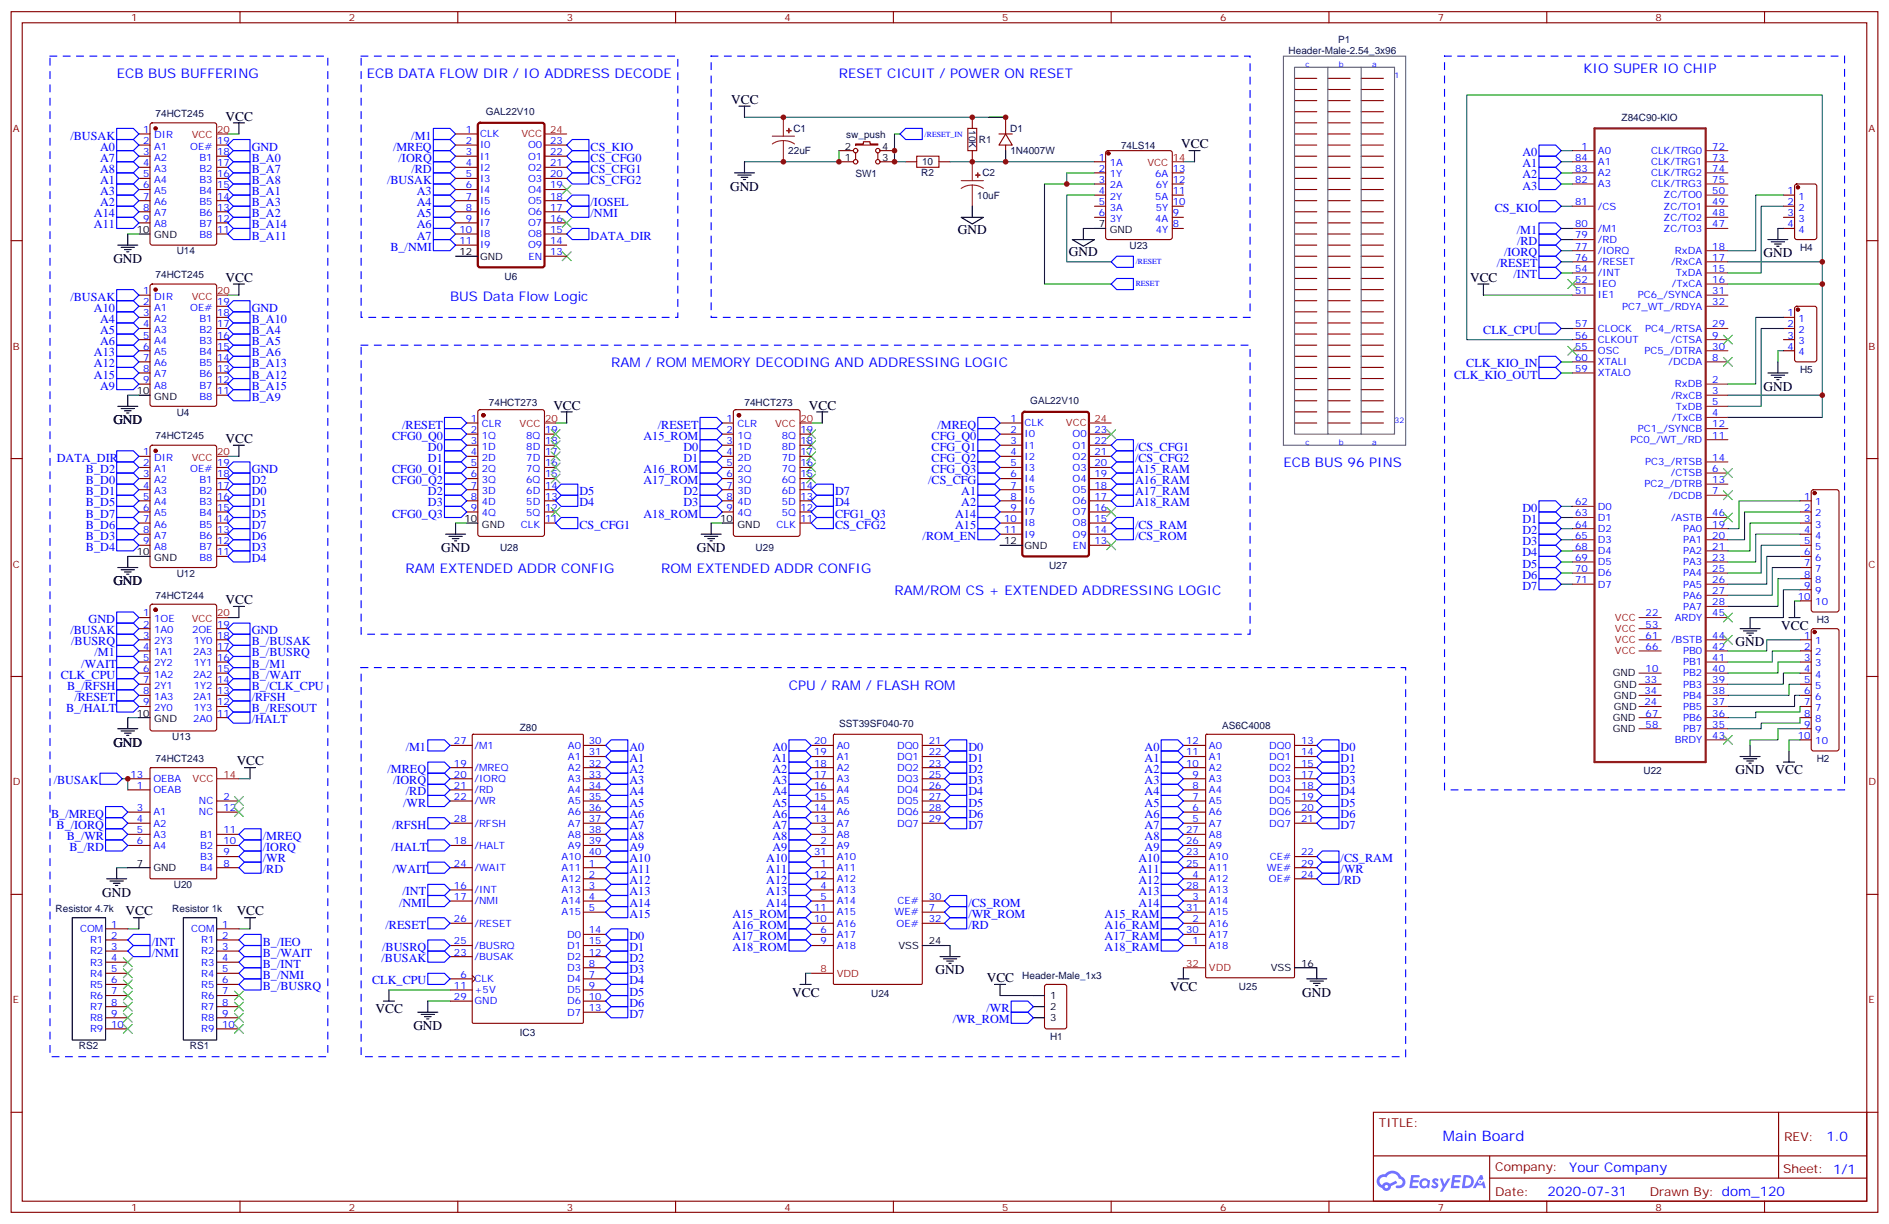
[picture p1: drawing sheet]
<svg xmlns="http://www.w3.org/2000/svg" width="600mm" height="388mm" viewBox="0 0 600 388" stroke-linecap="round" stroke-linejoin="round" font-family="sans-serif">
<defs><g id="words">
<text font-size="4.6" fill="#00f" x="458.1" y="362">Main Board</text>
<g font-size="4.2" fill="#00f">
<text x="502.7" y="23.1">KIO SUPER IO CHIP</text>
<text x="37" y="24.9">ECB BUS BUFFERING</text>
<text x="116.4" y="24.9">ECB DATA FLOW DIR / IO ADDRESS DECODE</text>
<text x="266.3" y="24.9">RESET CICUIT / POWER ON RESET</text>
<text x="142.9" y="95.4">BUS Data Flow Logic</text>
<text x="194" y="116.6">RAM / ROM MEMORY DECODING AND ADDRESSING LOGIC</text>
<text x="407.5" y="148.3">ECB BUS 96 PINS</text>
<text x="128.8" y="181.9">RAM EXTENDED ADDR CONFIG</text>
<text x="209.9" y="181.9">ROM EXTENDED ADDR CONFIG</text>
<text x="284" y="188.9">RAM/ROM CS + EXTENDED ADDRESSING LOGIC</text>
<text x="250.5" y="218.9">CPU / RAM / FLASH ROM</text>
<text x="579.8" y="362.2">1.0</text>
<text x="498.2" y="371.8">Your Company</text>
<text x="491.3" y="379.6">2020-07-31</text>
</g>
<g font-size="4.2">
<text x="232.1" y="33">VCC</text>
<text x="71.6" y="38.3">VCC</text>
<text x="375" y="47.1">VCC</text>
<text x="231.8" y="60.5">GND</text>
<text x="304.1" y="74.3">GND</text>
<text x="36" y="83.4">GND</text>
<text x="339.4" y="81.3">GND</text>
<text x="559.9" y="81.7">GND</text>
<text x="71.6" y="89.4">VCC</text>
<text x="466.7" y="89.4">VCC</text>
<text x="559.9" y="124">GND</text>
<text x="175.7" y="130">VCC</text>
<text x="256.8" y="130">VCC</text>
<text x="36" y="134.6">GND</text>
<text x="71.6" y="140.6">VCC</text>
<text x="140.1" y="175.2">GND</text>
<text x="221.2" y="175.2">GND</text>
<text x="36" y="185.7">GND</text>
<text x="71.6" y="191.7">VCC</text>
<text x="565.5" y="199.8">VCC</text>
<text x="551" y="205.1">GND</text>
<text x="36" y="236.9">GND</text>
<text x="75.1" y="242.9">VCC</text>
<text x="551" y="245.7">GND</text>
<text x="563.7" y="245.7">VCC</text>
<text x="32.5" y="284.5">GND</text>
<text x="39.9" y="290.5">VCC</text>
<text x="75.1" y="290.5">VCC</text>
<text x="297" y="309.2">GND</text>
<text x="313.3" y="311.7">VCC</text>
<text x="251.5" y="316.3">VCC</text>
<text x="371.5" y="314.5">VCC</text>
<text x="413.5" y="316.3">GND</text>
<text x="119.2" y="321.6">VCC</text>
<text x="131.2" y="326.8">GND</text>
</g>
<g font-size="3.9" fill="#00f">
<text x="22.3" y="44.3">/BUSAK</text>
<text x="31.8" y="47.8">A0</text>
<text x="79.9" y="47.8">GND</text>
<text x="124.8" y="47.8">/MREQ</text>
<text x="130.6" y="44.3">/M1</text>
<text x="187.5" y="47.8">CS_KIO</text>
<text x="31.8" y="51.3">A7</text>
<text x="79.9" y="51.3">B_A0</text>
<text x="126.5" y="51.3">/IORQ</text>
<text x="187.5" y="51.3">CS_CFG0</text>
<text x="483.3" y="53.1">A1</text>
<text x="483.3" y="49.6">A0</text>
<text x="31.8" y="54.9">A8</text>
<text x="31.8" y="58.4">A1</text>
<text x="79.9" y="54.9">B_A7</text>
<text x="79.9" y="58.4">B_A8</text>
<text x="122.9" y="58.4">/BUSAK</text>
<text x="130.6" y="54.9">/RD</text>
<text x="187.5" y="54.9">CS_CFG1</text>
<text x="187.5" y="58.4">CS_CFG2</text>
<text x="483.3" y="56.6">A2</text>
<text x="31.8" y="61.9">A3</text>
<text x="31.8" y="65.4">A2</text>
<text x="79.9" y="61.9">B_A1</text>
<text x="79.9" y="65.4">B_A3</text>
<text x="132.3" y="61.9">A3</text>
<text x="132.3" y="65.4">A4</text>
<text x="187.5" y="65.4">/IOSEL</text>
<text x="483.3" y="60.1">A3</text>
<text x="29.8" y="69">A14</text>
<text x="79.9" y="69">B_A2</text>
<text x="132.3" y="69">A5</text>
<text x="187.5" y="69">/NMI</text>
<text x="474.6" y="67.2">CS_KIO</text>
<text x="29.8" y="72.5">A11</text>
<text x="79.9" y="72.5">B_A14</text>
<text x="79.9" y="76">B_A11</text>
<text x="132.3" y="72.5">A6</text>
<text x="132.3" y="76">A7</text>
<text x="187.5" y="76">DATA_DIR</text>
<text x="481.6" y="74.3">/M1</text>
<text x="481.6" y="77.8">/RD</text>
<text x="123.9" y="79.6">B_/NMI</text>
<text x="477.6" y="81.3">/IORQ</text>
<text x="475.2" y="84.8">/RESET</text>
<text x="480.5" y="88.4">/INT</text>
<text x="22.3" y="95.4">/BUSAK</text>
<text x="29.8" y="99">A10</text>
<text x="79.9" y="99">GND</text>
<text x="31.8" y="106">A5</text>
<text x="31.8" y="102.5">A4</text>
<text x="79.9" y="106">B_A4</text>
<text x="79.9" y="102.5">B_A10</text>
<text x="470.9" y="106">CLK_CPU</text>
<text x="29.8" y="113.1">A13</text>
<text x="31.8" y="109.5">A6</text>
<text x="79.9" y="113.1">B_A6</text>
<text x="79.9" y="109.5">B_A5</text>
<text x="29.8" y="116.6">A12</text>
<text x="79.9" y="116.6">B_A13</text>
<text x="465.5" y="116.6">CLK_KIO_IN</text>
<text x="29.8" y="120.1">A15</text>
<text x="31.8" y="123.6">A9</text>
<text x="79.9" y="123.6">B_A15</text>
<text x="79.9" y="120.1">B_A12</text>
<text x="461.6" y="120.1">CLK_KIO_OUT</text>
<text x="79.9" y="127.2">B_A9</text>
<text x="127.7" y="136">/RESET</text>
<text x="208.8" y="136">/RESET</text>
<text x="297.7" y="136">/MREQ</text>
<text x="124.5" y="139.5">CFG0_Q0</text>
<text x="135.8" y="143.1">D0</text>
<text x="204.3" y="139.5">A15_ROM</text>
<text x="217" y="143.1">D0</text>
<text x="295.8" y="139.5">CFG_Q0</text>
<text x="295.8" y="143.1">CFG_Q1</text>
<text x="360.4" y="143.1">/CS_CFG1</text>
<text x="18" y="146.6">DATA_DIR</text>
<text x="135.8" y="146.6">D1</text>
<text x="217" y="146.6">D1</text>
<text x="295.8" y="146.6">CFG_Q2</text>
<text x="360.4" y="146.6">/CS_CFG2</text>
<text x="27.3" y="153.6">B_D0</text>
<text x="27.3" y="150.1">B_D2</text>
<text x="79.9" y="153.6">D2</text>
<text x="79.9" y="150.1">GND</text>
<text x="124.5" y="150.1">CFG0_Q1</text>
<text x="124.5" y="153.6">CFG0_Q2</text>
<text x="204.3" y="153.6">A17_ROM</text>
<text x="204.3" y="150.1">A16_ROM</text>
<text x="294.7" y="153.6">/CS_CFG</text>
<text x="295.8" y="150.1">CFG_Q3</text>
<text x="360.4" y="153.6">A16_RAM</text>
<text x="360.4" y="150.1">A15_RAM</text>
<text x="27.3" y="160.7">B_D5</text>
<text x="27.3" y="157.2">B_D1</text>
<text x="79.9" y="160.7">D1</text>
<text x="79.9" y="157.2">D0</text>
<text x="135.8" y="157.2">D2</text>
<text x="135.8" y="160.7">D3</text>
<text x="184" y="160.7">D4</text>
<text x="184" y="157.2">D5</text>
<text x="217" y="160.7">D3</text>
<text x="217" y="157.2">D2</text>
<text x="265.1" y="157.2">D7</text>
<text x="265.1" y="160.7">D4</text>
<text x="305.2" y="157.2">A1</text>
<text x="305.2" y="160.7">A2</text>
<text x="360.4" y="160.7">A18_RAM</text>
<text x="360.4" y="157.2">A17_RAM</text>
<text x="27.3" y="167.7">B_D6</text>
<text x="27.3" y="164.2">B_D7</text>
<text x="79.9" y="167.7">D7</text>
<text x="79.9" y="164.2">D5</text>
<text x="124.5" y="164.2">CFG0_Q3</text>
<text x="184" y="167.7">CS_CFG1</text>
<text x="204.3" y="164.2">A18_ROM</text>
<text x="265.1" y="167.7">CS_CFG2</text>
<text x="265.1" y="164.2">CFG1_Q3</text>
<text x="303.2" y="164.2">A14</text>
<text x="303.2" y="167.7">A15</text>
<text x="360.4" y="167.7">/CS_RAM</text>
<text x="483.3" y="162.5">D0</text>
<text x="483.3" y="166">D1</text>
<text x="27.3" y="171.3">B_D3</text>
<text x="79.9" y="171.3">D6</text>
<text x="292.9" y="171.3">/ROM_EN</text>
<text x="360.4" y="171.3">/CS_ROM</text>
<text x="483.3" y="169.5">D2</text>
<text x="483.3" y="173">D3</text>
<text x="27.3" y="174.8">B_D4</text>
<text x="79.9" y="178.3">D4</text>
<text x="79.9" y="174.8">D3</text>
<text x="483.3" y="176.6">D4</text>
<text x="483.3" y="180.1">D5</text>
<text x="483.3" y="183.6">D6</text>
<text x="483.3" y="187.1">D7</text>
<text x="28.1" y="197.7">GND</text>
<text x="22.3" y="201.3">/BUSAK</text>
<text x="79.9" y="201.3">GND</text>
<text x="22.6" y="204.8">/BUSRQ</text>
<text x="30" y="208.3">/M1</text>
<text x="79.9" y="208.3">B_/BUSRQ</text>
<text x="79.9" y="204.8">B_/BUSAK</text>
<text x="19.4" y="215.4">CLK_CPU</text>
<text x="25.8" y="211.8">/WAIT</text>
<text x="79.9" y="215.4">B_/WAIT</text>
<text x="79.9" y="211.8">B_/M1</text>
<text x="21.3" y="218.9">B_/RFSH</text>
<text x="79.9" y="218.9">B_/CLK_CPU</text>
<text x="21" y="226">B_/HALT</text>
<text x="23.6" y="222.4">/RESET</text>
<text x="79.9" y="226">B_/RESOUT</text>
<text x="79.9" y="222.4">/RFSH</text>
<text x="79.9" y="229.5">/HALT</text>
<text x="128.8" y="238.3">/M1</text>
<text x="199.8" y="238.3">A0</text>
<text x="245.2" y="238.3">A0</text>
<text x="307.4" y="238.3">D0</text>
<text x="363.4" y="238.3">A0</text>
<text x="425.6" y="238.3">D0</text>
<text x="123" y="245.4">/MREQ</text>
<text x="199.8" y="245.4">A2</text>
<text x="199.8" y="241.8">A1</text>
<text x="245.2" y="241.8">A1</text>
<text x="245.2" y="245.4">A2</text>
<text x="307.4" y="241.8">D1</text>
<text x="307.4" y="245.4">D2</text>
<text x="363.4" y="245.4">A2</text>
<text x="363.4" y="241.8">A1</text>
<text x="425.6" y="245.4">D2</text>
<text x="425.6" y="241.8">D1</text>
<text x="17.1" y="248.9">/BUSAK</text>
<text x="124.8" y="248.9">/IORQ</text>
<text x="199.8" y="248.9">A3</text>
<text x="245.2" y="248.9">A3</text>
<text x="307.4" y="248.9">D3</text>
<text x="363.4" y="248.9">A3</text>
<text x="425.6" y="248.9">D3</text>
<text x="128" y="255.9">/WR</text>
<text x="128.8" y="252.4">/RD</text>
<text x="199.8" y="255.9">A5</text>
<text x="199.8" y="252.4">A4</text>
<text x="245.2" y="252.4">A4</text>
<text x="245.2" y="255.9">A5</text>
<text x="307.4" y="252.4">D4</text>
<text x="307.4" y="255.9">D5</text>
<text x="363.4" y="255.9">A5</text>
<text x="363.4" y="252.4">A4</text>
<text x="425.6" y="255.9">D5</text>
<text x="425.6" y="252.4">D4</text>
<text x="16.2" y="259.5">B_/MREQ</text>
<text x="18" y="263">B_/IORQ</text>
<text x="124.6" y="263">/RFSH</text>
<text x="199.8" y="259.5">A6</text>
<text x="199.8" y="263">A7</text>
<text x="245.2" y="263">A7</text>
<text x="245.2" y="259.5">A6</text>
<text x="307.4" y="259.5">D6</text>
<text x="307.4" y="263">D7</text>
<text x="363.4" y="259.5">A6</text>
<text x="363.4" y="263">A7</text>
<text x="425.6" y="263">D7</text>
<text x="425.6" y="259.5">D6</text>
<text x="21.2" y="266.5">B_/WR</text>
<text x="83.4" y="266.5">/MREQ</text>
<text x="199.8" y="266.5">A8</text>
<text x="245.2" y="266.5">A8</text>
<text x="363.4" y="266.5">A8</text>
<text x="22" y="270.1">B_/RD</text>
<text x="83.4" y="273.6">/WR</text>
<text x="83.4" y="270.1">/IORQ</text>
<text x="124.3" y="270.1">/HALT</text>
<text x="199.8" y="273.6">A10</text>
<text x="199.8" y="270.1">A9</text>
<text x="243.3" y="273.6">A10</text>
<text x="245.2" y="270.1">A9</text>
<text x="361.4" y="273.6">A10</text>
<text x="363.4" y="270.1">A9</text>
<text x="425.6" y="273.6">/CS_RAM</text>
<text x="83.4" y="277.1">/RD</text>
<text x="124.6" y="277.1">/WAIT</text>
<text x="199.8" y="277.1">A11</text>
<text x="199.8" y="280.6">A12</text>
<text x="243.3" y="280.6">A12</text>
<text x="243.3" y="277.1">A11</text>
<text x="361.4" y="277.1">A11</text>
<text x="361.4" y="280.6">A12</text>
<text x="425.6" y="277.1">/WR</text>
<text x="425.6" y="280.6">/RD</text>
<text x="126.7" y="287.7">/NMI</text>
<text x="127.8" y="284.2">/INT</text>
<text x="199.8" y="284.2">A13</text>
<text x="199.8" y="287.7">A14</text>
<text x="243.3" y="287.7">A14</text>
<text x="243.3" y="284.2">A13</text>
<text x="307.4" y="287.7">/CS_ROM</text>
<text x="361.4" y="284.2">A13</text>
<text x="361.4" y="287.7">A14</text>
<text x="199.8" y="291.2">A15</text>
<text x="232.5" y="291.2">A15_ROM</text>
<text x="307.4" y="291.2">/WR_ROM</text>
<text x="350.7" y="291.2">A15_RAM</text>
<text x="122.4" y="294.7">/RESET</text>
<text x="199.8" y="298.3">D0</text>
<text x="232.5" y="298.3">A17_ROM</text>
<text x="232.5" y="294.7">A16_ROM</text>
<text x="307.4" y="294.7">/RD</text>
<text x="350.7" y="294.7">A16_RAM</text>
<text x="350.7" y="298.3">A17_RAM</text>
<text x="48.2" y="303.6">/NMI</text>
<text x="48.2" y="300">/INT</text>
<text x="83.4" y="300">B_/IEO</text>
<text x="83.4" y="303.6">B_/WAIT</text>
<text x="121.1" y="305.3">/BUSAK</text>
<text x="121.4" y="301.8">/BUSRQ</text>
<text x="199.8" y="305.3">D2</text>
<text x="199.8" y="301.8">D1</text>
<text x="232.5" y="301.8">A18_ROM</text>
<text x="350.7" y="301.8">A18_RAM</text>
<text x="83.4" y="307.1">B_/INT</text>
<text x="83.4" y="310.6">B_/NMI</text>
<text x="199.8" y="308.9">D3</text>
<text x="83.4" y="314.1">B_/BUSRQ</text>
<text x="118.1" y="312.4">CLK_CPU</text>
<text x="199.8" y="315.9">D5</text>
<text x="199.8" y="312.4">D4</text>
<text x="199.8" y="323">D7</text>
<text x="199.8" y="319.4">D6</text>
<text x="313.2" y="321.2">/WR</text>
<text x="302.5" y="324.7">/WR_ROM</text>
</g>
<g font-size="3.9" fill="#800">
<text x="437.8" y="357.5">TITLE:</text>
<text x="566.4" y="362.2">REV:</text>
<text x="474.7" y="371.7">Company:</text>
<text x="566.1" y="372.4">Sheet: 1/1</text>
<text x="474.7" y="379.4">Date:</text>
<text x="523.7" y="379.5">Drawn By: dom_120</text>
</g>
<g font-size="3.2" fill="#800">
<text x="41.6" y="6.7">1</text>
<text x="110.8" y="6.7">2</text>
<text x="179.9" y="6.7">3</text>
<text x="249.1" y="6.7">4</text>
<text x="318.2" y="6.7">5</text>
<text x="387.3" y="6.7">6</text>
<text x="456.5" y="6.7">7</text>
<text x="525.6" y="6.7">8</text>
<text x="4.1" y="41.8">A</text>
<text x="593.2" y="41.8">A</text>
<text x="4.1" y="110.9">B</text>
<text x="593.2" y="110.9">B</text>
<text x="4.1" y="180.1">C</text>
<text x="593.2" y="180.1">C</text>
<text x="4.1" y="249.2">D</text>
<text x="593.2" y="249.2">D</text>
<text x="4.1" y="318.4">E</text>
<text x="593.2" y="318.4">E</text>
<text x="41.6" y="384.2">1</text>
<text x="110.8" y="384.2">2</text>
<text x="179.9" y="384.2">3</text>
<text x="249.1" y="384.2">4</text>
<text x="318.2" y="384.2">5</text>
<text x="387.3" y="384.2">6</text>
<text x="456.5" y="384.2">7</text>
<text x="525.6" y="384.2">8</text>
</g>
<g font-size="3.2" fill="#000080">
<text x="409.1" y="17.2">Header-Male-2.54_3x96</text>
<text x="424.9" y="13.7">P1</text>
<text x="49.4" y="37.1">74HCT245</text>
<text x="154.2" y="36.6">GAL22V10</text>
<text x="251.9" y="41.9">C1</text>
<text x="307.6" y="41.3" transform="rotate(90 307.6 41.3)">10K</text>
<text x="320.7" y="41.9">D1</text>
<text x="514.8" y="38.3">Z84C90-KIO</text>
<text x="268.7" y="43.7">sw_push</text>
<text x="310.8" y="45.5">R1</text>
<text x="355.9" y="47.2">74LS14</text>
<text x="250.2" y="48.9">22uF</text>
<text x="292.7" y="52.4">10</text>
<text x="320.8" y="48.9">1N4007W</text>
<text x="271.6" y="56">SW1</text>
<text x="292.5" y="56">R2</text>
<text x="311.9" y="56">C2</text>
<text x="310.2" y="63">10uF</text>
<text x="56.1" y="80.7">U14</text>
<text x="358.6" y="78.9">U23</text>
<text x="571.5" y="79.6">H4</text>
<text x="49.4" y="88.3">74HCT245</text>
<text x="160.2" y="88.7">U6</text>
<text x="571.5" y="118.4">H5</text>
<text x="56.1" y="131.9">U4</text>
<text x="155.2" y="128.9">74HCT273</text>
<text x="236.4" y="128.9">74HCT273</text>
<text x="327.1" y="128.3">GAL22V10</text>
<text x="49.4" y="139.4">74HCT245</text>
<text x="158.7" y="174.8">U28</text>
<text x="239.9" y="174.8">U29</text>
<text x="56.1" y="183">U12</text>
<text x="333" y="180.4">U27</text>
<text x="49.4" y="190">74HCT244</text>
<text x="576.8" y="197.7">H3</text>
<text x="165" y="232">Z80</text>
<text x="266.4" y="230.5">SST39SF040-70</text>
<text x="388.1" y="231.2">AS6C4008</text>
<text x="54.7" y="234.8">U13</text>
<text x="49.4" y="241.8">74HCT243</text>
<text x="521.8" y="245.7">U22</text>
<text x="576.8" y="241.8">H2</text>
<text x="55.2" y="281.8">U20</text>
<text x="17.6" y="289.5">Resistor 4.7k</text>
<text x="54.7" y="289.5">Resistor 1k</text>
<text x="324.6" y="310.6">Header-Male_1x3</text>
<text x="276.6" y="316.3">U24</text>
<text x="393.3" y="314.1">U25</text>
<text x="165" y="328.6">IC3</text>
<text x="25" y="333">RS2</text>
<text x="60.3" y="333">RS1</text>
<text x="333.4" y="330">H1</text>
</g>
<g font-size="3.2" fill="#00f">
<text x="45.4" y="42.2">1</text>
<text x="45.4" y="45.7">2</text>
<text x="48.9" y="43.9">DIR</text>
<text x="48.9" y="47.4">A1</text>
<text x="60.4" y="47.4">OE#</text>
<text x="69" y="45.7">19</text>
<text x="147.9" y="42.2">1</text>
<text x="147.9" y="45.7">2</text>
<text x="152.4" y="43.6">CLK</text>
<text x="152.4" y="47.1">I0</text>
<text x="167.6" y="47.1">O0</text>
<text x="174.6" y="45.7">23</text>
<text x="502.1" y="47.4">1</text>
<text x="543.6" y="47.4">72</text>
<text x="45.4" y="49.2">3</text>
<text x="45.4" y="52.7">4</text>
<text x="48.9" y="51">A2</text>
<text x="63.3" y="51">B1</text>
<text x="69" y="52.7">17</text>
<text x="69" y="49.2">18</text>
<text x="147.9" y="49.2">3</text>
<text x="147.9" y="52.7">4</text>
<text x="152.4" y="50.6">I1</text>
<text x="167.6" y="50.6">O1</text>
<text x="174.6" y="52.7">21</text>
<text x="174.6" y="49.2">22</text>
<text x="348.8" y="51">1</text>
<text x="352.3" y="52.7">1A</text>
<text x="500.1" y="51">84</text>
<text x="507.3" y="48.9">A0</text>
<text x="507.3" y="52.4">A1</text>
<text x="524.2" y="52.4">CLK/TRG1</text>
<text x="524.2" y="48.9">CLK/TRG0</text>
<text x="543.6" y="51">73</text>
<text x="45.4" y="56.3">5</text>
<text x="45.4" y="59.8">6</text>
<text x="48.9" y="54.5">A3</text>
<text x="48.9" y="58">A4</text>
<text x="63.3" y="58">B3</text>
<text x="63.3" y="54.5">B2</text>
<text x="69" y="59.8">15</text>
<text x="69" y="56.3">16</text>
<text x="147.9" y="56.3">5</text>
<text x="147.9" y="59.8">6</text>
<text x="152.4" y="54.2">I2</text>
<text x="152.4" y="57.7">I3</text>
<text x="167.6" y="57.7">O3</text>
<text x="167.6" y="54.2">O2</text>
<text x="174.6" y="59.8">19</text>
<text x="174.6" y="56.3">20</text>
<text x="348.8" y="54.5">2</text>
<text x="348.8" y="58">3</text>
<text x="352.3" y="56.3">1Y</text>
<text x="352.3" y="59.8">2A</text>
<text x="366.7" y="56.3">6A</text>
<text x="366.9" y="59.8">6Y</text>
<text x="372.4" y="58">12</text>
<text x="372.4" y="54.5">13</text>
<text x="500.1" y="54.5">83</text>
<text x="500.1" y="58">82</text>
<text x="507.3" y="55.9">A2</text>
<text x="507.3" y="59.4">A3</text>
<text x="524.2" y="55.9">CLK/TRG2</text>
<text x="524.2" y="59.4">CLK/TRG3</text>
<text x="543.6" y="54.5">74</text>
<text x="543.6" y="58">75</text>
<text x="45.4" y="63.3">7</text>
<text x="48.9" y="61.6">A5</text>
<text x="48.9" y="65.1">A6</text>
<text x="63.3" y="65.1">B5</text>
<text x="63.3" y="61.6">B4</text>
<text x="69" y="63.3">14</text>
<text x="147.9" y="63.3">7</text>
<text x="152.4" y="61.2">I4</text>
<text x="152.4" y="64.7">I5</text>
<text x="167.6" y="64.7">O5</text>
<text x="167.6" y="61.2">O4</text>
<text x="174.6" y="63.3">18</text>
<text x="348.8" y="61.6">4</text>
<text x="348.8" y="65.1">5</text>
<text x="352.3" y="63.3">2Y</text>
<text x="366.7" y="63.3">5A</text>
<text x="372.4" y="65.1">10</text>
<text x="372.4" y="61.6">11</text>
<text x="500.1" y="65.1">81</text>
<text x="528.2" y="63">ZC/TO0</text>
<text x="543.6" y="61.6">50</text>
<text x="543.6" y="65.1">49</text>
<text x="567.5" y="61.6">1</text>
<text x="567.5" y="65.1">2</text>
<text x="571" y="63.3">1</text>
<text x="45.4" y="66.9">8</text>
<text x="45.4" y="70.4">9</text>
<text x="48.9" y="68.6">A7</text>
<text x="63.3" y="68.6">B6</text>
<text x="69" y="70.4">12</text>
<text x="69" y="66.9">13</text>
<text x="147.9" y="66.9">8</text>
<text x="147.9" y="70.4">9</text>
<text x="152.4" y="68.3">I6</text>
<text x="152.4" y="71.8">I7</text>
<text x="167.6" y="71.8">O7</text>
<text x="167.6" y="68.3">O6</text>
<text x="174.6" y="70.4">16</text>
<text x="174.6" y="66.9">17</text>
<text x="348.8" y="68.6">6</text>
<text x="352.3" y="66.9">3A</text>
<text x="352.3" y="70.4">3Y</text>
<text x="366.7" y="70.4">4A</text>
<text x="366.9" y="66.9">5Y</text>
<text x="372.4" y="68.6">9</text>
<text x="507.3" y="66.5">/CS</text>
<text x="528.2" y="66.5">ZC/TO1</text>
<text x="528.2" y="70">ZC/TO2</text>
<text x="543.6" y="68.6">48</text>
<text x="567.5" y="68.6">3</text>
<text x="571" y="66.9">2</text>
<text x="571" y="70.4">3</text>
<text x="48.9" y="72.1">A8</text>
<text x="63.3" y="75.7">B8</text>
<text x="63.3" y="72.1">B7</text>
<text x="69" y="73.9">11</text>
<text x="145.9" y="73.9">10</text>
<text x="145.9" y="77.4">11</text>
<text x="152.4" y="75.3">I8</text>
<text x="167.6" y="75.3">O8</text>
<text x="174.6" y="77.4">14</text>
<text x="174.6" y="73.9">15</text>
<text x="366.9" y="73.9">4Y</text>
<text x="372.4" y="72.1">8</text>
<text x="500.1" y="72.1">80</text>
<text x="500.1" y="75.7">79</text>
<text x="507.3" y="73.6">/M1</text>
<text x="507.3" y="77.1">/RD</text>
<text x="528.2" y="73.6">ZC/TO3</text>
<text x="543.6" y="72.1">47</text>
<text x="567.5" y="72.1">4</text>
<text x="571" y="73.9">4</text>
<text x="152.4" y="78.8">I9</text>
<text x="167.6" y="78.8">O9</text>
<text x="167.8" y="82.4">EN</text>
<text x="174.6" y="81">13</text>
<text x="500.1" y="79.2">77</text>
<text x="500.1" y="82.7">76</text>
<text x="507.3" y="80.6">/IORQ</text>
<text x="531.8" y="80.6">RxDA</text>
<text x="543.6" y="82.7">17</text>
<text x="543.6" y="79.2">18</text>
<text x="500.1" y="86.3">54</text>
<text x="500.1" y="89.8">52</text>
<text x="507.3" y="84.1">/RESET</text>
<text x="507.3" y="87.7">/INT</text>
<text x="530.5" y="84.1">/RxCA</text>
<text x="532" y="87.7">TxDA</text>
<text x="543.6" y="86.3">15</text>
<text x="543.6" y="89.8">16</text>
<text x="45.4" y="93.3">1</text>
<text x="48.9" y="95.1">DIR</text>
<text x="500.1" y="93.3">51</text>
<text x="507.3" y="91.2">IEO</text>
<text x="507.3" y="94.7">IE1</text>
<text x="520" y="94.7">PC6_/SYNCA</text>
<text x="530.8" y="91.2">/TxCA</text>
<text x="543.6" y="93.3">31</text>
<text x="45.4" y="96.8">2</text>
<text x="45.4" y="100.4">3</text>
<text x="48.9" y="98.6">A1</text>
<text x="60.4" y="98.6">OE#</text>
<text x="69" y="100.4">18</text>
<text x="69" y="96.8">19</text>
<text x="515" y="98.2">PC7_WT_/RDYA</text>
<text x="543.6" y="96.8">32</text>
<text x="567.5" y="100.4">1</text>
<text x="45.4" y="103.9">4</text>
<text x="45.4" y="107.4">5</text>
<text x="48.9" y="102.1">A2</text>
<text x="48.9" y="105.7">A3</text>
<text x="63.3" y="105.7">B2</text>
<text x="63.3" y="102.1">B1</text>
<text x="69" y="107.4">16</text>
<text x="69" y="103.9">17</text>
<text x="500.1" y="103.9">57</text>
<text x="500.1" y="107.4">56</text>
<text x="507.3" y="105.3">CLOCK</text>
<text x="522.4" y="105.3">PC4_/RTSA</text>
<text x="543.6" y="107.4">9</text>
<text x="543.6" y="103.9">29</text>
<text x="567.5" y="103.9">2</text>
<text x="567.5" y="107.4">3</text>
<text x="571" y="102.1">1</text>
<text x="571" y="105.7">2</text>
<text x="45.4" y="110.9">6</text>
<text x="48.9" y="109.2">A4</text>
<text x="48.9" y="112.7">A5</text>
<text x="63.3" y="112.7">B4</text>
<text x="63.3" y="109.2">B3</text>
<text x="69" y="110.9">15</text>
<text x="500.1" y="110.9">55</text>
<text x="507.3" y="108.8">CLKOUT</text>
<text x="507.3" y="112.4">OSC</text>
<text x="522.1" y="112.4">PC5_/DTRA</text>
<text x="530.5" y="108.8">/CTSA</text>
<text x="543.6" y="110.9">30</text>
<text x="567.5" y="110.9">4</text>
<text x="571" y="109.2">3</text>
<text x="571" y="112.7">4</text>
<text x="45.4" y="114.5">7</text>
<text x="45.4" y="118">8</text>
<text x="48.9" y="116.2">A6</text>
<text x="48.9" y="119.8">A7</text>
<text x="63.3" y="119.8">B6</text>
<text x="63.3" y="116.2">B5</text>
<text x="69" y="118">13</text>
<text x="69" y="114.5">14</text>
<text x="500.1" y="114.5">60</text>
<text x="500.1" y="118">59</text>
<text x="507.3" y="115.9">XTALI</text>
<text x="507.3" y="119.4">XTALO</text>
<text x="529.7" y="115.9">/DCDA</text>
<text x="543.6" y="114.5">8</text>
<text x="45.4" y="121.5">9</text>
<text x="48.9" y="123.3">A8</text>
<text x="63.3" y="123.3">B7</text>
<text x="69" y="125.1">11</text>
<text x="69" y="121.5">12</text>
<text x="531.8" y="122.9">RxDB</text>
<text x="543.6" y="125.1">3</text>
<text x="543.6" y="121.5">2</text>
<text x="63.3" y="126.8">B8</text>
<text x="530.5" y="126.5">/RxCB</text>
<text x="532" y="130">TxDB</text>
<text x="543.6" y="128.6">5</text>
<text x="149.5" y="133.9">1</text>
<text x="149.5" y="137.4">2</text>
<text x="153" y="135.6">CLR</text>
<text x="173" y="137.4">19</text>
<text x="230.6" y="133.9">1</text>
<text x="230.6" y="137.4">2</text>
<text x="234.1" y="135.6">CLR</text>
<text x="254.2" y="137.4">19</text>
<text x="320.8" y="133.9">1</text>
<text x="320.8" y="137.4">2</text>
<text x="325.3" y="135.3">CLK</text>
<text x="347.5" y="137.4">23</text>
<text x="520" y="137.1">PC1_/SYNCB</text>
<text x="530.8" y="133.5">/TxCB</text>
<text x="543.6" y="132.1">4</text>
<text x="543.6" y="135.6">12</text>
<text x="149.5" y="140.9">3</text>
<text x="153" y="139.2">1Q</text>
<text x="153" y="142.7">1D</text>
<text x="167" y="139.2">8Q</text>
<text x="167.1" y="142.7">8D</text>
<text x="173" y="140.9">18</text>
<text x="230.6" y="140.9">3</text>
<text x="234.1" y="139.2">1Q</text>
<text x="234.1" y="142.7">1D</text>
<text x="248.2" y="139.2">8Q</text>
<text x="248.2" y="142.7">8D</text>
<text x="254.2" y="140.9">18</text>
<text x="320.8" y="140.9">3</text>
<text x="325.3" y="138.8">I0</text>
<text x="325.3" y="142.3">I1</text>
<text x="340.5" y="142.3">O1</text>
<text x="340.5" y="138.8">O0</text>
<text x="347.5" y="140.9">22</text>
<text x="517.6" y="140.6">PC0_/WT_/RD</text>
<text x="543.6" y="139.2">11</text>
<text x="45.4" y="144.5">1</text>
<text x="45.4" y="148">2</text>
<text x="48.9" y="146.2">DIR</text>
<text x="48.9" y="149.8">A1</text>
<text x="60.4" y="149.8">OE#</text>
<text x="69" y="148">19</text>
<text x="149.5" y="144.5">4</text>
<text x="149.5" y="148">5</text>
<text x="153" y="146.2">2D</text>
<text x="153" y="149.8">2Q</text>
<text x="167" y="149.8">7Q</text>
<text x="167.1" y="146.2">7D</text>
<text x="173" y="148">16</text>
<text x="173" y="144.5">17</text>
<text x="230.6" y="144.5">4</text>
<text x="230.6" y="148">5</text>
<text x="234.1" y="146.2">2D</text>
<text x="234.1" y="149.8">2Q</text>
<text x="248.2" y="149.8">7Q</text>
<text x="248.2" y="146.2">7D</text>
<text x="254.2" y="148">16</text>
<text x="254.2" y="144.5">17</text>
<text x="320.8" y="144.5">4</text>
<text x="320.8" y="148">5</text>
<text x="325.3" y="145.9">I2</text>
<text x="325.3" y="149.4">I3</text>
<text x="340.5" y="149.4">O3</text>
<text x="340.5" y="145.9">O2</text>
<text x="347.5" y="148">20</text>
<text x="347.5" y="144.5">21</text>
<text x="522.3" y="147.6">PC3_/RTSB</text>
<text x="543.6" y="149.8">6</text>
<text x="543.6" y="146.2">14</text>
<text x="45.4" y="151.5">3</text>
<text x="45.4" y="155">4</text>
<text x="48.9" y="153.3">A2</text>
<text x="63.3" y="153.3">B1</text>
<text x="69" y="155">17</text>
<text x="69" y="151.5">18</text>
<text x="149.5" y="151.5">6</text>
<text x="149.5" y="155">7</text>
<text x="153" y="153.3">3Q</text>
<text x="167" y="153.3">6Q</text>
<text x="173" y="155">14</text>
<text x="173" y="151.5">15</text>
<text x="230.6" y="151.5">6</text>
<text x="230.6" y="155">7</text>
<text x="234.1" y="153.3">3Q</text>
<text x="248.2" y="153.3">6Q</text>
<text x="254.2" y="155">14</text>
<text x="254.2" y="151.5">15</text>
<text x="320.8" y="151.5">6</text>
<text x="320.8" y="155">7</text>
<text x="325.3" y="152.9">I4</text>
<text x="340.5" y="152.9">O4</text>
<text x="347.5" y="155">18</text>
<text x="347.5" y="151.5">19</text>
<text x="522.1" y="154.7">PC2_/DTRB</text>
<text x="530.5" y="151.2">/CTSB</text>
<text x="543.6" y="153.3">13</text>
<text x="45.4" y="158.6">5</text>
<text x="48.9" y="156.8">A3</text>
<text x="48.9" y="160.3">A4</text>
<text x="63.3" y="160.3">B3</text>
<text x="63.3" y="156.8">B2</text>
<text x="69" y="158.6">16</text>
<text x="149.5" y="158.6">8</text>
<text x="153" y="156.8">3D</text>
<text x="153" y="160.3">4D</text>
<text x="167.1" y="160.3">5D</text>
<text x="167.1" y="156.8">6D</text>
<text x="173" y="158.6">13</text>
<text x="230.6" y="158.6">8</text>
<text x="234.1" y="156.8">3D</text>
<text x="234.1" y="160.3">4D</text>
<text x="248.2" y="160.3">5D</text>
<text x="248.2" y="156.8">6D</text>
<text x="254.2" y="158.6">13</text>
<text x="320.8" y="158.6">8</text>
<text x="325.3" y="156.5">I5</text>
<text x="325.3" y="160">I6</text>
<text x="340.5" y="160">O6</text>
<text x="340.5" y="156.5">O5</text>
<text x="347.5" y="158.6">17</text>
<text x="500.1" y="160.3">62</text>
<text x="507.3" y="161.7">D0</text>
<text x="529.7" y="158.2">/DCDB</text>
<text x="543.6" y="156.8">7</text>
<text x="572.8" y="158.6">1</text>
<text x="576.3" y="160.3">1</text>
<text x="45.4" y="162.1">6</text>
<text x="45.4" y="165.6">7</text>
<text x="48.9" y="163.9">A5</text>
<text x="48.9" y="167.4">A6</text>
<text x="63.3" y="167.4">B5</text>
<text x="63.3" y="163.9">B4</text>
<text x="69" y="165.6">14</text>
<text x="69" y="162.1">15</text>
<text x="149.5" y="162.1">9</text>
<text x="153" y="163.9">4Q</text>
<text x="165.4" y="167.4">CLK</text>
<text x="167" y="163.9">5Q</text>
<text x="173" y="165.6">11</text>
<text x="173" y="162.1">12</text>
<text x="230.6" y="162.1">9</text>
<text x="234.1" y="163.9">4Q</text>
<text x="246.5" y="167.4">CLK</text>
<text x="248.2" y="163.9">5Q</text>
<text x="254.2" y="165.6">11</text>
<text x="254.2" y="162.1">12</text>
<text x="318.8" y="165.6">10</text>
<text x="320.8" y="162.1">9</text>
<text x="325.3" y="163.5">I7</text>
<text x="325.3" y="167">I8</text>
<text x="340.5" y="167">O8</text>
<text x="340.5" y="163.5">O7</text>
<text x="347.5" y="165.6">15</text>
<text x="347.5" y="162.1">16</text>
<text x="500.1" y="163.9">63</text>
<text x="500.1" y="167.4">64</text>
<text x="507.3" y="165.3">D1</text>
<text x="530.5" y="165.3">/ASTB</text>
<text x="543.6" y="167.4">19</text>
<text x="543.6" y="163.9">46</text>
<text x="572.8" y="162.1">2</text>
<text x="572.8" y="165.6">3</text>
<text x="576.3" y="163.9">2</text>
<text x="576.3" y="167.4">3</text>
<text x="45.4" y="169.2">8</text>
<text x="45.4" y="172.7">9</text>
<text x="48.9" y="170.9">A7</text>
<text x="63.3" y="170.9">B6</text>
<text x="69" y="172.7">12</text>
<text x="69" y="169.2">13</text>
<text x="318.8" y="169.2">11</text>
<text x="325.3" y="170.6">I9</text>
<text x="340.5" y="170.6">O9</text>
<text x="347.5" y="172.7">13</text>
<text x="347.5" y="169.2">14</text>
<text x="500.1" y="170.9">65</text>
<text x="507.3" y="168.8">D2</text>
<text x="507.3" y="172.3">D3</text>
<text x="534.4" y="168.8">PA0</text>
<text x="534.4" y="172.3">PA1</text>
<text x="543.6" y="170.9">20</text>
<text x="572.8" y="169.2">4</text>
<text x="572.8" y="172.7">5</text>
<text x="576.3" y="170.9">4</text>
<text x="48.9" y="174.4">A8</text>
<text x="63.3" y="178">B8</text>
<text x="63.3" y="174.4">B7</text>
<text x="69" y="176.2">11</text>
<text x="340.6" y="174.1">EN</text>
<text x="500.1" y="174.4">68</text>
<text x="500.1" y="178">69</text>
<text x="507.3" y="175.9">D4</text>
<text x="507.3" y="179.4">D5</text>
<text x="534.4" y="175.9">PA2</text>
<text x="534.4" y="179.4">PA3</text>
<text x="543.6" y="174.4">21</text>
<text x="543.6" y="178">23</text>
<text x="572.8" y="176.2">6</text>
<text x="572.8" y="179.7">7</text>
<text x="576.3" y="174.4">5</text>
<text x="576.3" y="178">6</text>
<text x="500.1" y="181.5">70</text>
<text x="500.1" y="185">71</text>
<text x="507.3" y="182.9">D6</text>
<text x="534.4" y="182.9">PA4</text>
<text x="543.6" y="181.5">25</text>
<text x="543.6" y="185">26</text>
<text x="572.8" y="183.3">8</text>
<text x="576.3" y="181.5">7</text>
<text x="576.3" y="185">8</text>
<text x="507.3" y="186.4">D7</text>
<text x="534.4" y="186.4">PA5</text>
<text x="534.4" y="190">PA6</text>
<text x="543.6" y="188.6">27</text>
<text x="570.8" y="190.3">10</text>
<text x="572.8" y="186.8">9</text>
<text x="576.3" y="188.6">9</text>
<text x="45.4" y="195.6">1</text>
<text x="48.9" y="197.4">1OE</text>
<text x="522.5" y="195.6">22</text>
<text x="531.7" y="197">ARDY</text>
<text x="534.4" y="193.5">PA7</text>
<text x="543.6" y="192.1">28</text>
<text x="543.6" y="195.6">45</text>
<text x="576.3" y="192.1">10</text>
<text x="45.4" y="199.1">2</text>
<text x="45.4" y="202.7">3</text>
<text x="48.9" y="200.9">1A0</text>
<text x="61" y="200.9">2OE</text>
<text x="69" y="202.7">18</text>
<text x="69" y="199.1">19</text>
<text x="522.5" y="202.7">61</text>
<text x="522.5" y="199.1">53</text>
<text x="543.6" y="202.7">44</text>
<text x="572.8" y="202.7">1</text>
<text x="45.4" y="206.2">4</text>
<text x="45.4" y="209.7">5</text>
<text x="48.9" y="204.4">2Y3</text>
<text x="48.9" y="208">1A1</text>
<text x="61.3" y="208">2A3</text>
<text x="61.5" y="204.4">1Y0</text>
<text x="69" y="209.7">16</text>
<text x="69" y="206.2">17</text>
<text x="522.5" y="206.2">66</text>
<text x="530.5" y="204.1">/BSTB</text>
<text x="534.3" y="207.6">PB0</text>
<text x="543.6" y="206.2">42</text>
<text x="543.6" y="209.7">41</text>
<text x="572.8" y="206.2">2</text>
<text x="572.8" y="209.7">3</text>
<text x="576.3" y="204.4">1</text>
<text x="576.3" y="208">2</text>
<text x="45.4" y="213.3">6</text>
<text x="48.9" y="211.5">2Y2</text>
<text x="48.9" y="215">1A2</text>
<text x="61.3" y="215">2A2</text>
<text x="61.5" y="211.5">1Y1</text>
<text x="69" y="213.3">15</text>
<text x="522.5" y="213.3">10</text>
<text x="534.3" y="211.1">PB1</text>
<text x="534.3" y="214.7">PB2</text>
<text x="543.6" y="213.3">40</text>
<text x="572.8" y="213.3">4</text>
<text x="576.3" y="211.5">3</text>
<text x="576.3" y="215">4</text>
<text x="45.4" y="216.8">7</text>
<text x="45.4" y="220.3">8</text>
<text x="48.9" y="218.5">2Y1</text>
<text x="61.5" y="218.5">1Y2</text>
<text x="69" y="220.3">13</text>
<text x="69" y="216.8">14</text>
<text x="522.1" y="216.8">33</text>
<text x="522.1" y="220.3">34</text>
<text x="534.3" y="221.7">PB4</text>
<text x="534.3" y="218.2">PB3</text>
<text x="543.6" y="220.3">38</text>
<text x="543.6" y="216.8">39</text>
<text x="572.8" y="216.8">5</text>
<text x="572.8" y="220.3">6</text>
<text x="576.3" y="218.5">5</text>
<text x="45.4" y="223.8">9</text>
<text x="48.9" y="222.1">1A3</text>
<text x="48.9" y="225.6">2Y0</text>
<text x="61.3" y="222.1">2A1</text>
<text x="61.5" y="225.6">1Y3</text>
<text x="69" y="227.4">11</text>
<text x="69" y="223.8">12</text>
<text x="522.1" y="223.8">24</text>
<text x="522.5" y="227.4">67</text>
<text x="534.3" y="225.2">PB5</text>
<text x="543.6" y="223.8">37</text>
<text x="543.6" y="227.4">36</text>
<text x="572.8" y="223.8">7</text>
<text x="572.8" y="227.4">8</text>
<text x="576.3" y="222.1">6</text>
<text x="576.3" y="225.6">7</text>
<text x="61.3" y="229.1">2A0</text>
<text x="522.5" y="230.9">58</text>
<text x="534.3" y="228.8">PB6</text>
<text x="534.3" y="232.3">PB7</text>
<text x="543.6" y="230.9">35</text>
<text x="572.8" y="230.9">9</text>
<text x="576.3" y="229.1">8</text>
<text x="576.3" y="232.7">9</text>
<text x="144.1" y="236.2">27</text>
<text x="150.6" y="237.6">/M1</text>
<text x="180.3" y="237.6">A0</text>
<text x="187" y="236.2">30</text>
<text x="187" y="239.7">31</text>
<text x="258.4" y="239.7">19</text>
<text x="258.4" y="236.2">20</text>
<text x="265.6" y="237.6">A0</text>
<text x="284.8" y="237.6">DQ0</text>
<text x="294.9" y="236.2">21</text>
<text x="294.9" y="239.7">22</text>
<text x="376.6" y="239.7">11</text>
<text x="376.6" y="236.2">12</text>
<text x="383.8" y="237.6">A0</text>
<text x="403" y="237.6">DQ0</text>
<text x="413.1" y="236.2">13</text>
<text x="413.1" y="239.7">14</text>
<text x="531.7" y="235.8">BRDY</text>
<text x="543.6" y="234.4">43</text>
<text x="570.8" y="234.4">10</text>
<text x="576.3" y="236.2">10</text>
<text x="144.1" y="243.2">19</text>
<text x="150.6" y="244.7">/MREQ</text>
<text x="180.3" y="241.1">A1</text>
<text x="180.3" y="244.7">A2</text>
<text x="187" y="243.2">32</text>
<text x="258.4" y="243.2">18</text>
<text x="265.6" y="244.7">A2</text>
<text x="265.6" y="241.1">A1</text>
<text x="284.8" y="241.1">DQ1</text>
<text x="284.8" y="244.7">DQ2</text>
<text x="294.9" y="243.2">23</text>
<text x="376.6" y="243.2">10</text>
<text x="383.8" y="244.7">A2</text>
<text x="383.8" y="241.1">A1</text>
<text x="403" y="241.1">DQ1</text>
<text x="403" y="244.7">DQ2</text>
<text x="413.1" y="243.2">15</text>
<text x="41.5" y="246.8">13</text>
<text x="43.5" y="250.3">1</text>
<text x="48.7" y="248.2">OEBA</text>
<text x="48.7" y="251.7">OEAB</text>
<text x="144.1" y="246.8">20</text>
<text x="144.1" y="250.3">21</text>
<text x="150.6" y="248.2">/IORQ</text>
<text x="150.6" y="251.7">/RD</text>
<text x="180.3" y="248.2">A3</text>
<text x="180.3" y="251.7">A4</text>
<text x="187" y="246.8">33</text>
<text x="187" y="250.3">34</text>
<text x="258.4" y="250.3">16</text>
<text x="258.4" y="246.8">17</text>
<text x="265.6" y="251.7">A4</text>
<text x="265.6" y="248.2">A3</text>
<text x="284.8" y="248.2">DQ3</text>
<text x="284.8" y="251.7">DQ4</text>
<text x="294.9" y="246.8">25</text>
<text x="294.9" y="250.3">26</text>
<text x="378.6" y="250.3">8</text>
<text x="378.6" y="246.8">9</text>
<text x="383.8" y="251.7">A4</text>
<text x="383.8" y="248.2">A3</text>
<text x="403" y="248.2">DQ3</text>
<text x="403" y="251.7">DQ4</text>
<text x="413.1" y="246.8">17</text>
<text x="413.1" y="250.3">18</text>
<text x="43.5" y="257.4">3</text>
<text x="63.1" y="255.2">NC</text>
<text x="70.9" y="253.8">2</text>
<text x="70.9" y="257.4">12</text>
<text x="144.1" y="253.8">22</text>
<text x="150.6" y="255.2">/WR</text>
<text x="180.3" y="255.2">A5</text>
<text x="187" y="253.8">35</text>
<text x="187" y="257.4">36</text>
<text x="258.4" y="257.4">14</text>
<text x="258.4" y="253.8">15</text>
<text x="265.6" y="255.2">A5</text>
<text x="284.8" y="255.2">DQ5</text>
<text x="294.9" y="253.8">27</text>
<text x="294.9" y="257.4">28</text>
<text x="378.6" y="257.4">6</text>
<text x="378.6" y="253.8">7</text>
<text x="383.8" y="255.2">A5</text>
<text x="403" y="255.2">DQ5</text>
<text x="413.1" y="253.8">19</text>
<text x="413.1" y="257.4">20</text>
<text x="43.5" y="260.9">4</text>
<text x="48.7" y="258.8">A1</text>
<text x="48.7" y="262.3">A2</text>
<text x="63.1" y="258.8">NC</text>
<text x="144.1" y="260.9">28</text>
<text x="150.6" y="262.3">/RFSH</text>
<text x="180.3" y="258.8">A6</text>
<text x="180.3" y="262.3">A7</text>
<text x="187" y="260.9">37</text>
<text x="258.4" y="260.9">13</text>
<text x="265.6" y="262.3">A7</text>
<text x="265.6" y="258.8">A6</text>
<text x="284.8" y="258.8">DQ6</text>
<text x="284.8" y="262.3">DQ7</text>
<text x="294.9" y="260.9">29</text>
<text x="378.6" y="260.9">5</text>
<text x="383.8" y="262.3">A7</text>
<text x="383.8" y="258.8">A6</text>
<text x="403" y="258.8">DQ6</text>
<text x="403" y="262.3">DQ7</text>
<text x="413.1" y="260.9">21</text>
<text x="43.5" y="264.4">5</text>
<text x="43.5" y="267.9">6</text>
<text x="48.7" y="265.8">A3</text>
<text x="48.7" y="269.3">A4</text>
<text x="63.5" y="265.8">B1</text>
<text x="63.5" y="269.3">B2</text>
<text x="70.9" y="264.4">11</text>
<text x="70.9" y="267.9">10</text>
<text x="144.1" y="267.9">18</text>
<text x="150.6" y="269.3">/HALT</text>
<text x="180.3" y="265.8">A8</text>
<text x="180.3" y="269.3">A9</text>
<text x="187" y="264.4">38</text>
<text x="187" y="267.9">39</text>
<text x="260.4" y="267.9">2</text>
<text x="260.4" y="264.4">3</text>
<text x="265.6" y="269.3">A9</text>
<text x="265.6" y="265.8">A8</text>
<text x="376.6" y="267.9">26</text>
<text x="376.6" y="264.4">27</text>
<text x="383.8" y="269.3">A9</text>
<text x="383.8" y="265.8">A8</text>
<text x="63.5" y="272.9">B3</text>
<text x="70.9" y="271.5">9</text>
<text x="70.9" y="275">8</text>
<text x="144.1" y="275">24</text>
<text x="178.3" y="272.9">A10</text>
<text x="187" y="275">1</text>
<text x="187" y="271.5">40</text>
<text x="258.4" y="271.5">31</text>
<text x="260.4" y="275">1</text>
<text x="265.6" y="272.9">A10</text>
<text x="376.6" y="271.5">23</text>
<text x="376.6" y="275">25</text>
<text x="383.8" y="272.9">A10</text>
<text x="403.1" y="272.9">CE#</text>
<text x="413.1" y="271.5">22</text>
<text x="413.1" y="275">29</text>
<text x="63.5" y="276.4">B4</text>
<text x="150.6" y="276.4">/WAIT</text>
<text x="178.3" y="276.4">A11</text>
<text x="178.3" y="279.9">A12</text>
<text x="187" y="278.5">2</text>
<text x="258.4" y="278.5">12</text>
<text x="265.6" y="276.4">A11</text>
<text x="265.6" y="279.9">A12</text>
<text x="378.6" y="278.5">4</text>
<text x="383.8" y="279.9">A12</text>
<text x="383.8" y="276.4">A11</text>
<text x="402.2" y="276.4">WE#</text>
<text x="402.8" y="279.9">OE#</text>
<text x="413.1" y="278.5">24</text>
<text x="144.1" y="282">16</text>
<text x="144.1" y="285.6">17</text>
<text x="150.6" y="283.5">/INT</text>
<text x="150.6" y="287">/NMI</text>
<text x="178.3" y="283.5">A13</text>
<text x="178.3" y="287">A14</text>
<text x="187" y="282">3</text>
<text x="187" y="285.6">4</text>
<text x="260.4" y="282">4</text>
<text x="260.4" y="285.6">5</text>
<text x="265.6" y="283.5">A13</text>
<text x="265.6" y="287">A14</text>
<text x="284.9" y="287">CE#</text>
<text x="294.9" y="285.6">30</text>
<text x="376.6" y="282">28</text>
<text x="378.6" y="285.6">3</text>
<text x="383.8" y="283.5">A13</text>
<text x="383.8" y="287">A14</text>
<text x="144.1" y="292.6">26</text>
<text x="178.3" y="290.5">A15</text>
<text x="187" y="289.1">5</text>
<text x="258.4" y="292.6">10</text>
<text x="258.4" y="289.1">11</text>
<text x="265.6" y="290.5">A15</text>
<text x="284" y="290.5">WE#</text>
<text x="294.9" y="289.1">7</text>
<text x="294.9" y="292.6">32</text>
<text x="376.6" y="289.1">31</text>
<text x="378.6" y="292.6">2</text>
<text x="383.8" y="290.5">A15</text>
<text x="25.4" y="295.8">COM</text>
<text x="28.6" y="299.3">R1</text>
<text x="35.3" y="294.4">1</text>
<text x="35.3" y="297.9">2</text>
<text x="60.7" y="295.8">COM</text>
<text x="63.9" y="299.3">R1</text>
<text x="70.6" y="294.4">1</text>
<text x="70.6" y="297.9">2</text>
<text x="144.1" y="299.7">25</text>
<text x="150.6" y="294">/RESET</text>
<text x="180" y="297.6">D0</text>
<text x="187" y="296.2">14</text>
<text x="187" y="299.7">15</text>
<text x="260.4" y="296.2">6</text>
<text x="260.4" y="299.7">9</text>
<text x="265.6" y="297.6">A17</text>
<text x="265.6" y="294">A16</text>
<text x="284.6" y="294">OE#</text>
<text x="376.6" y="296.2">30</text>
<text x="378.6" y="299.7">1</text>
<text x="383.8" y="294">A16</text>
<text x="383.8" y="297.6">A17</text>
<text x="28.6" y="302.9">R2</text>
<text x="35.3" y="301.4">3</text>
<text x="35.3" y="305">4</text>
<text x="63.9" y="302.9">R2</text>
<text x="70.6" y="301.4">3</text>
<text x="70.6" y="305">4</text>
<text x="144.1" y="303.2">23</text>
<text x="150.6" y="304.6">/BUSAK</text>
<text x="150.6" y="301.1">/BUSRQ</text>
<text x="180" y="304.6">D2</text>
<text x="180" y="301.1">D1</text>
<text x="187" y="303.2">12</text>
<text x="265.6" y="301.1">A18</text>
<text x="383.8" y="301.1">A18</text>
<text x="28.6" y="306.4">R3</text>
<text x="28.6" y="309.9">R4</text>
<text x="35.3" y="308.5">5</text>
<text x="63.9" y="306.4">R3</text>
<text x="63.9" y="309.9">R4</text>
<text x="70.6" y="308.5">5</text>
<text x="146.2" y="310.3">6</text>
<text x="150.6" y="311.7">CLK</text>
<text x="180" y="311.7">D4</text>
<text x="180" y="308.2">D3</text>
<text x="187" y="310.3">7</text>
<text x="187" y="306.7">8</text>
<text x="28.6" y="313.4">R5</text>
<text x="28.6" y="317">R6</text>
<text x="35.3" y="312">6</text>
<text x="35.3" y="315.6">7</text>
<text x="63.9" y="313.4">R5</text>
<text x="63.9" y="317">R6</text>
<text x="70.6" y="312">6</text>
<text x="70.6" y="315.6">7</text>
<text x="144.1" y="313.8">11</text>
<text x="144.1" y="317.3">29</text>
<text x="150.6" y="315.2">+5V</text>
<text x="180" y="315.2">D5</text>
<text x="187" y="313.8">9</text>
<text x="187" y="317.3">10</text>
<text x="28.6" y="320.5">R7</text>
<text x="35.3" y="319.1">8</text>
<text x="35.3" y="322.6">9</text>
<text x="63.9" y="320.5">R7</text>
<text x="70.6" y="319.1">8</text>
<text x="70.6" y="322.6">9</text>
<text x="150.6" y="318.7">GND</text>
<text x="180" y="318.7">D6</text>
<text x="180" y="322.3">D7</text>
<text x="187" y="320.9">13</text>
<text x="28.6" y="324">R8</text>
<text x="28.6" y="327.6">R9</text>
<text x="35.3" y="326.1">10</text>
<text x="63.9" y="324">R8</text>
<text x="63.9" y="327.6">R9</text>
<text x="70.6" y="326.1">10</text>
</g>
<g font-size="3.2" fill="#f00">
<text x="60.9" y="43.9">VCC</text>
<text x="69" y="42.2">20</text>
<text x="165.6" y="43.6">VCC</text>
<text x="174.6" y="42.2">24</text>
<text x="364.3" y="52.7">VCC</text>
<text x="372.4" y="51">14</text>
<text x="60.9" y="95.1">VCC</text>
<text x="69" y="93.3">20</text>
<text x="165" y="135.6">VCC</text>
<text x="173" y="133.9">20</text>
<text x="246.1" y="135.6">VCC</text>
<text x="254.2" y="133.9">20</text>
<text x="338.4" y="135.3">VCC</text>
<text x="347.5" y="133.9">24</text>
<text x="60.9" y="146.2">VCC</text>
<text x="69" y="144.5">20</text>
<text x="60.9" y="197.4">VCC</text>
<text x="69" y="195.6">20</text>
<text x="512.7" y="197">VCC</text>
<text x="512.7" y="200.6">VCC</text>
<text x="512.7" y="207.6">VCC</text>
<text x="512.7" y="204.1">VCC</text>
<text x="61.1" y="248.2">VCC</text>
<text x="70.9" y="246.8">14</text>
<text x="260.4" y="308.5">8</text>
<text x="265.6" y="309.9">VDD</text>
<text x="376.6" y="306.7">32</text>
<text x="383.8" y="308.2">VDD</text>
</g>
<g font-size="3.2">
<text x="268.2" y="47.4">2</text>
<text x="280.1" y="47.4">4</text>
<text x="268.2" y="51">1</text>
<text x="280.1" y="51">3</text>
<text x="43.4" y="73.9">10</text>
<text x="48.9" y="75.7">GND</text>
<text x="348.8" y="72.1">7</text>
<text x="352.3" y="73.9">GND</text>
<text x="145.9" y="81">12</text>
<text x="152.4" y="82.4">GND</text>
<text x="43.4" y="125.1">10</text>
<text x="48.9" y="126.8">GND</text>
<text x="147.5" y="165.6">10</text>
<text x="153" y="167.4">GND</text>
<text x="228.6" y="165.6">10</text>
<text x="234.1" y="167.4">GND</text>
<text x="318.8" y="172.7">12</text>
<text x="43.4" y="176.2">10</text>
<text x="48.9" y="178">GND</text>
<text x="325.3" y="174.1">GND</text>
<text x="512" y="214.7">GND</text>
<text x="512.4" y="218.2">GND</text>
<text x="512.4" y="221.7">GND</text>
<text x="43.4" y="227.4">10</text>
<text x="512.4" y="225.2">GND</text>
<text x="48.9" y="229.1">GND</text>
<text x="512" y="228.8">GND</text>
<text x="512" y="232.3">GND</text>
<text x="43.5" y="275">7</text>
<text x="48.7" y="276.4">GND</text>
<text x="294.9" y="299.7">24</text>
<text x="285.2" y="301.1">VSS</text>
<text x="403.4" y="308.2">VSS</text>
<text x="413.1" y="306.7">16</text>
<text x="333.4" y="317">1</text>
<text x="333.4" y="320.5">2</text>
<text x="333.4" y="324">3</text>
</g>
<g font-size="2.5" fill="#00f">
<text x="414.5" y="21.3">c</text>
<text x="425.1" y="21.3">b</text>
<text x="435.7" y="21.3">a</text>
<text x="442.7" y="24.9">1</text>
<text x="293.6" y="43.4">/RESET_IN</text>
<text x="360.6" y="83.7">/RESET</text>
<text x="360.6" y="90.8">RESET</text>
<text x="442.7" y="134.2">32</text>
<text x="414.5" y="141.3">c</text>
<text x="425.1" y="141.3">b</text>
<text x="435.7" y="141.3">a</text>
</g>
</g></defs>
<g fill="none" stroke="#870000" stroke-width=".35">
<path d="M3.5 3.7h592.7v381h-592.7zM7.1 7.2h585.6v374h-585.6zM76.2 3.7v3.5M145.3 3.7v3.5M214.5 3.7v3.5M283.6 3.7v3.5M352.8 3.7v3.5M421.9 3.7v3.5M491.1 3.7v3.5M560.2 3.7v3.5M3.5 76.4h3.6M592.7 76.4h3.5"/>
<path d="M3.5 145.5h3.6M592.7 145.5h3.5M3.5 214.7h3.6M592.7 214.7h3.5M3.5 283.8h3.6M592.7 283.8h3.5M3.5 353h3.6M436 353h156.7v28.2h-156.7zM564.7 353v20.9M592.7 353h3.5M436.1 366.8h156.4M472.9 373.9h119.6"/>
<path d="M472.9 366.8v14.1M76.2 381.2v3.5M145.3 381.2v3.5M214.5 381.2v3.5M283.6 381.2v3.5M352.8 381.2v3.5M421.9 381.2v3.5M491.1 381.2v3.5M560.2 381.2v3.5"/>
</g>
<g fill="#5487ff">
<path d="M455 374.1a1.22 1.22 0 0 1 1.7 .3l-.3 .6a.47 .47 0 0 0-.4-.4 .47 .47 0 0 0-.5 .2l.2 .2a1.14 1.14 0 0 1 .7 1.7 1.14 1.14 0 0 1-1.9 0l-.2-.2 .5-.5 .7 .4a.29 .29 0 0 0 .4-.2 .29 .29 0 0 0-.3-.4 1.04 1.04 0 0 1-.6-1.7z"/>
<path d="M448 372.9h2.4l.3 .2-.1 .5h-1.8l-.2 .9h1.6l.3 .3-.4 .4h-1.6l-.1 1.1 1.7 .1 .2 .3-.2 .3h-2.7z"/>
<path d="M461.2 372.9l2.7 .2-.2 .5h-1.8l-.1 .9h1.5l.3 .3-.4 .4h-1.5l-.2 1.1 1.7 .1 .2 .3-.2 .3h-2.6z"/>
<path d="M469.9 372.9h.7l.3 1.2-.6 .4a.69 .69 0 0 0-1 .2 .69 .69 0 0 0 .5 1 .69 .69 0 0 0 .8-.6l.5-.3 .6 2.2h-.8l-.2-.9h-1.7l-.5 .9h-.9z"/>
<path d="M457.1 374h.8l.6 1.8 1.1-1.8h.9l-2.5 4.2h-.9l.9-1.6z"/>
<path d="M464.7 372.9l-.6 4.1h1.4a2.11 2.11 0 0 0 2.4-2.1 2.11 2.11 0 0 0-2.5-2zM465.4 373.6a1.43 1.43 0 0 1 1.7 1.6 1.43 1.43 0 0 1-2.1 1.1z"/>
<path d="M451 374.5a1.54 1.54 0 0 0-.1 2.1 1.54 1.54 0 0 0 2.2 .2l.6 .2 .3-2.3-.6-.3a1.49 1.49 0 0 0-2.4 .1zM451.3 375.5a.95 .95 0 0 1 1.9 0 .95 .95 0 0 1-1.9 0z"/>
<path d="M437.7 373.3a2.18 2.18 0 0 0 1.1 3.7 1.44 1.44 0 0 0 1.6 .9 1.44 1.44 0 0 0 1.2-1.5l2-1-.4-.7-2 .9a1.47 1.47 0 0 0-2.4 .5 1.39 1.39 0 0 1-.6-2 1.39 1.39 0 0 1 2-.4 2.12 2.12 0 0 1 2.1-1.3 2.12 2.12 0 0 1 1.9 1.6 1.14 1.14 0 0 1 1.1 1.5 1.14 1.14 0 0 1-1.7 .7 .43 .43 0 0 0-.5 .3 .43 .43 0 0 0 .4 .5 1.98 1.98 0 0 0 2.6-1.2 1.98 1.98 0 0 0-1.3-2.5 3.1 3.1 0 0 0-5.2-.7l-.9 .1zM439.6 376.6a.55 .55 0 0 1 1.1 0 .55 .55 0 0 1-1.1 0z"/>
<circle cx="470" cy="375" r=".26"/>
</g>
<g fill="none" stroke="#870000" stroke-width=".35">
<path d="M47.9 39.2l.4-.2h19.8l.6 .4 .1 37.7-.5 .6-20 .1-.6-.5-.1-37.6zM308.7 37.2v3.5M319.3 37.2v5.3M411 24.9h7M411 28.4h7M411 31.9h7M411 35.5h7M411 39h7M421.6 24.9h7M421.6 28.4h7M421.6 31.9h7M421.6 35.5h7"/>
<path d="M421.6 39h7M432.2 24.9h7M432.2 28.4h7M432.2 31.9h7M432.2 35.5h7M432.2 39h7M44.1 42.5h3.5M44.1 46h3.5M44.1 49.6h3.5M44.1 53.1h3.5M44.1 56.6h3.5M68.8 46h3.5"/>
<path d="M68.8 49.6h3.5M68.8 53.1h3.5M68.8 56.6h3.5M144.6 42.5h7.1M144.6 46h7.1M144.6 49.6h7.1M144.6 53.1h7.1M144.6 56.6h7.1M172.9 46h7M172.9 49.6h7M172.9 53.1h7M172.9 56.6h7"/>
<path d="M266.3 51.3h4.6M266.3 47.8h4.6M271.6 45.7h2.5v-.7h2.1v.7h2.5v.3h-7.1zM271.6 48.5v2.1M278.7 48.5v2.1M279.4 51.3h4.6M279.4 47.8h4.6M287.5 51.3h3.5M298.1 51.3h3.5M308.7 47.8v3.5M317.1 42.5h4.3M319.3 42.5l2.1 3.5h-4.3z"/>
<path d="M319.3 46v5.3M347.5 51.3h3.5M347.5 54.9h3.5M347.5 58.4h3.5M351.2 48l.5-.2h19.8l.5 .2 .2 .5v26.8l-.3 .5-.4 .2h-19.8l-.5-.2-.2-.5v-26.8zM372.2 54.9h3.5M372.2 58.4h3.5M411 42.5h7M411 46h7M411 49.6h7M411 53.1h7M411 56.6h7"/>
<path d="M421.6 42.5h7M421.6 46h7M421.6 49.6h7M421.6 53.1h7M421.6 56.6h7M432.2 42.5h7M432.2 46h7M432.2 49.6h7M432.2 53.1h7M432.2 56.6h7M570 58.6l.4-.2h5.7l.6 .4 .1 16.5-.5 .7h-5.9l-.6-.4-.1-16.5zM44.1 60.1h3.5"/>
<path d="M44.1 63.7h3.5M44.1 67.2h3.5M44.1 70.7h3.5M68.8 60.1h3.5M68.8 63.7h3.5M68.8 67.2h3.5M68.8 70.7h3.5M68.8 74.3h3.5M144.6 60.1h7.1M144.6 63.7h7.1M144.6 67.2h7.1M144.6 70.7h7.1"/>
<path d="M144.6 74.3h7.1M144.6 77.8h7.1M172.9 60.1h7M172.9 63.7h7M172.9 67.2h7M172.9 70.7h7M172.9 74.3h7M172.9 77.8h7M347.5 61.9h3.5M347.5 65.4h3.5M347.5 69h3.5M372.2 61.9h3.5"/>
<path d="M372.2 65.4h3.5M372.2 69h3.5M372.2 72.5h3.5M411 60.1h7M411 63.7h7M411 67.2h7M411 70.7h7M411 74.3h7M411 77.8h7M421.6 60.1h7M421.6 63.7h7M421.6 67.2h7"/>
<path d="M421.6 70.7h7M421.6 74.3h7M421.6 77.8h7M432.2 60.1h7M432.2 63.7h7M432.2 67.2h7M432.2 70.7h7M432.2 74.3h7M432.2 77.8h7M566.2 61.9h3.5M566.2 65.4h3.5M566.2 69h3.5"/>
<path d="M566.2 72.5h3.5M44.1 93.7h3.5M44.1 97.2h3.5M47.9 90.3l.4-.2h19.8l.6 .5 .1 37.6-.5 .7h-20l-.6-.4-.1-37.7zM68.8 97.2h3.5M172.9 81.3h7M411 81.3h7M411 84.8h7M411 88.4h7M411 91.9h7M411 95.4h7M411 99h7"/>
<path d="M421.6 81.3h7M421.6 84.8h7M421.6 88.4h7M421.6 91.9h7M421.6 95.4h7M421.6 99h7M432.2 81.3h7M432.2 84.8h7M432.2 88.4h7M432.2 91.9h7M432.2 95.4h7M432.2 99h7"/>
<path d="M570 97.4l.4-.2h5.7l.6 .4 .1 16.5-.5 .7h-5.9l-.6-.4-.1-16.5zM44.1 100.7h3.5M44.1 104.2h3.5M44.1 107.8h3.5M44.1 111.3h3.5M44.1 114.8h3.5M44.1 118.4h3.5M68.8 100.7h3.5M68.8 104.2h3.5M68.8 107.8h3.5M68.8 111.3h3.5M68.8 114.8h3.5"/>
<path d="M68.8 118.4h3.5M411 102.5h7M411 106h7M411 109.5h7M411 113.1h7M411 116.6h7M421.6 102.5h7M421.6 106h7M421.6 109.5h7M421.6 113.1h7M421.6 116.6h7M432.2 102.5h7"/>
<path d="M432.2 106h7M432.2 109.5h7M432.2 113.1h7M432.2 116.6h7M566.2 100.7h3.5M566.2 104.2h3.5M566.2 107.8h3.5M566.2 111.3h3.5M44.1 121.9h3.5M68.8 121.9h3.5M68.8 125.4h3.5M148.2 134.2h3.5"/>
<path d="M148.2 137.8h3.5M151.9 130.2l.5-.2h19.8l.6 .4 .1 39.1-.5 .7h-20l-.7-.4v-39.1zM172.9 137.8h3.5M229.3 134.2h3.5M229.3 137.8h3.5M233.1 130.2l.4-.2h19.8l.6 .4 .1 39.1-.5 .7h-20l-.6-.4-.1-39.1zM254 137.8h3.5M317.5 134.2h7.1M317.5 137.8h7.1M345.7 137.8h7.1M411 120.1h7M411 123.6h7"/>
<path d="M411 127.2h7M411 130.7h7M411 134.2h7M421.6 120.1h7M421.6 123.6h7M421.6 127.2h7M421.6 130.7h7M421.6 134.2h7M432.2 120.1h7M432.2 123.6h7M432.2 127.2h7M432.2 130.7h7"/>
<path d="M432.2 134.2h7M44.1 144.8h3.5M44.1 148.3h3.5M44.1 151.9h3.5M44.1 155.4h3.5M44.1 158.9h3.5M47.9 141.5l.4-.2h19.8l.6 .4 .1 37.7-.5 .6-20 .1-.6-.5-.1-37.6zM68.8 148.3h3.5M68.8 151.9h3.5M68.8 155.4h3.5M68.8 158.9h3.5M148.2 144.8h3.5"/>
<path d="M148.2 148.3h3.5M148.2 151.9h3.5M148.2 155.4h3.5M148.2 158.9h3.5M148.2 141.3h3.5M172.9 144.8h3.5M172.9 148.3h3.5M172.9 151.9h3.5M172.9 155.4h3.5M172.9 158.9h3.5M172.9 141.3h3.5M229.3 144.8h3.5"/>
<path d="M229.3 148.3h3.5M229.3 151.9h3.5M229.3 155.4h3.5M229.3 158.9h3.5M229.3 141.3h3.5M254 144.8h3.5M254 148.3h3.5M254 151.9h3.5M254 155.4h3.5M254 158.9h3.5M254 141.3h3.5M317.5 144.8h7.1"/>
<path d="M317.5 148.3h7.1M317.5 151.9h7.1M317.5 155.4h7.1M317.5 158.9h7.1M317.5 141.3h7.1M345.7 144.8h7.1M345.7 148.3h7.1M345.7 151.9h7.1M345.7 155.4h7.1M345.7 158.9h7.1M345.7 141.3h7.1M571.5 158.9h3.5"/>
<path d="M575.3 155.6l.4-.2h7.4l.7 .4v37.7l-.2 .5-.5 .2h-7.4l-.5-.2-.2-.5v-37.4zM44.1 162.5h3.5M44.1 166h3.5M44.1 169.5h3.5M44.1 173h3.5M68.8 162.5h3.5M68.8 166h3.5M68.8 169.5h3.5M68.8 173h3.5M68.8 176.6h3.5M148.2 162.5h3.5M172.9 162.5h3.5"/>
<path d="M172.9 166h3.5M229.3 162.5h3.5M254 162.5h3.5M254 166h3.5M317.5 162.5h7.1M317.5 166h7.1M317.5 169.5h7.1M345.7 162.5h7.1M345.7 166h7.1M345.7 169.5h7.1M345.7 173h7.1M571.5 162.5h3.5"/>
<path d="M571.5 166h3.5M571.5 169.5h3.5M571.5 173h3.5M571.5 176.6h3.5M44.1 196h3.5M44.1 199.5h3.5M47.9 191.9l.4-.2h19.8l.6 .5 .1 39-.5 .7-20 .1-.6-.5-.1-39.1zM68.8 199.5h3.5M571.5 180.1h3.5M571.5 183.6h3.5M571.5 187.1h3.5M571.5 190.7h3.5"/>
<path d="M575.3 199.7l.4-.2h7.4l.7 .4v37.7l-.2 .5-.5 .2h-7.4l-.5-.2-.2-.5v-37.4zM44.1 203h3.5M44.1 206.6h3.5M44.1 210.1h3.5M44.1 213.6h3.5M44.1 217.1h3.5M68.8 203h3.5M68.8 206.6h3.5M68.8 210.1h3.5M68.8 213.6h3.5M68.8 217.1h3.5M520.3 217.1h7.1"/>
<path d="M571.5 203h3.5M571.5 206.6h3.5M571.5 210.1h3.5M571.5 213.6h3.5M571.5 217.1h3.5M44.1 220.7h3.5M44.1 224.2h3.5M68.8 220.7h3.5M68.8 224.2h3.5M68.8 227.7h3.5M142.9 236.5h7M150 233.2l.3-.2h34.6l.3 .2v91.2l-.2 .3h-34.7l-.3-.2z"/>
<path d="M185.2 236.5h7.1M257.5 236.5h7.1M264.6 233.2l.3-.2h27.6l.3 .2v78.8l-.2 .3-27.7 .1-.3-.2zM292.8 236.5h7.1M375.7 236.5h7.1M382.8 233.2l.3-.2h27.5l.3 .2 .1 76.7-.2 .3-27.7 .1-.3-.2zM411 236.5h7M520.3 220.7h7.1M520.3 224.2h7.1M571.5 220.7h3.5M571.5 224.2h3.5M571.5 227.7h3.5"/>
<path d="M571.5 231.2h3.5M571.5 234.8h3.5M40.6 247.1h7M40.6 250.6h7M40.6 257.7h7M47.7 243.8l.3-.2h20.4l.3 .2 .1 34.7-.2 .3-20.6 .1-.3-.2zM68.8 257.7h7M68.8 254.2h7M142.9 247.1h7M142.9 250.6h7M142.9 254.2h7M142.9 243.6h7"/>
<path d="M185.2 247.1h7.1M185.2 250.6h7.1M185.2 257.7h7.1M185.2 254.2h7.1M185.2 243.6h7.1M185.2 240.1h7.1M257.5 247.1h7.1M257.5 250.6h7.1M257.5 257.7h7.1M257.5 254.2h7.1M257.5 243.6h7.1M257.5 240.1h7.1"/>
<path d="M292.8 247.1h7.1M292.8 250.6h7.1M292.8 257.7h7.1M292.8 254.2h7.1M292.8 243.6h7.1M292.8 240.1h7.1M375.7 247.1h7.1M375.7 250.6h7.1M375.7 257.7h7.1M375.7 254.2h7.1M375.7 243.6h7.1M375.7 240.1h7.1"/>
<path d="M411 247.1h7M411 250.6h7M411 257.7h7M411 254.2h7M411 243.6h7M411 240.1h7M40.6 264.8h7M40.6 261.2h7M40.6 268.3h7M68.8 264.8h7M68.8 268.3h7M68.8 271.8h7"/>
<path d="M68.8 275.3h7M142.9 261.2h7M142.9 268.3h7M142.9 275.3h7M185.2 264.8h7.1M185.2 261.2h7.1M185.2 268.3h7.1M185.2 271.8h7.1M185.2 275.3h7.1M185.2 278.9h7.1M257.5 264.8h7.1M257.5 261.2h7.1"/>
<path d="M257.5 268.3h7.1M257.5 271.8h7.1M257.5 275.3h7.1M257.5 278.9h7.1M292.8 261.2h7.1M375.7 264.8h7.1M375.7 261.2h7.1M375.7 268.3h7.1M375.7 271.8h7.1M375.7 275.3h7.1M375.7 278.9h7.1M411 261.2h7"/>
<path d="M411 271.8h7M411 275.3h7M411 278.9h7M33.5 294.7h7.1M33.5 298.3h7.1M68.8 294.7h7M68.8 298.3h7M142.9 282.4h7M142.9 285.9h7M142.9 293h7M185.2 282.4h7.1M185.2 285.9h7.1"/>
<path d="M185.2 289.5h7.1M185.2 296.5h7.1M257.5 282.4h7.1M257.5 285.9h7.1M257.5 289.5h7.1M257.5 296.5h7.1M257.5 293h7.1M292.8 285.9h7.1M292.8 289.5h7.1M292.8 293h7.1M375.7 282.4h7.1M375.7 285.9h7.1"/>
<path d="M375.7 289.5h7.1M375.7 296.5h7.1M375.7 293h7.1M33.5 301.8h7.1M33.5 305.3h7.1M33.5 308.9h7.1M33.5 312.4h7.1M33.5 315.9h7.1M33.5 319.4h7.1M68.8 301.8h7M68.8 305.3h7M68.8 308.9h7"/>
<path d="M68.8 312.4h7M68.8 315.9h7M68.8 319.4h7M142.9 310.6h7M142.9 314.1h7M142.9 317.7h7M142.9 303.6h7M142.9 300h7M149.9 309.6l1.1 1-1.1 1.1M185.2 310.6h7.1M185.2 307.1h7.1M185.2 314.1h7.1"/>
<path d="M185.2 317.7h7.1M185.2 303.6h7.1M185.2 300h7.1M257.5 300h7.1M331.8 312.6l.5-.2h5.7l.6 .4 .1 13-.5 .6-5.9 .1-.6-.5-.1-12.9zM375.7 300h7.1M33.5 323h7.1M33.5 326.5h7.1M68.8 323h7M68.8 326.5h7M185.2 321.2h7.1"/>
<circle cx="271.6" cy="51.3" r=".71"/>
<circle cx="271.6" cy="47.8" r=".71"/>
<circle cx="278.7" cy="47.8" r=".71"/>
<circle cx="278.7" cy="51.3" r=".71"/>
</g>
<g fill="#870000" stroke="#870000" stroke-width=".35">
<circle cx="49.4" cy="40.7" r=".53"/>
<circle cx="49.4" cy="91.9" r=".53"/>
<circle cx="49.4" cy="143.1" r=".53"/>
<circle cx="49.4" cy="193.5" r=".53"/>
<circle cx="351.9" cy="48.7" r=".53"/>
<circle cx="153.5" cy="131.8" r=".53"/>
<circle cx="234.6" cy="131.8" r=".53"/>
<circle cx="576.1" cy="200.6" r=".53"/>
<circle cx="576.1" cy="156.5" r=".53"/>
<circle cx="570.8" cy="59.4" r=".53"/>
<circle cx="570.8" cy="98.2" r=".53"/>
</g>
<g fill="none" stroke="#000" stroke-width=".35">
<path d="M74.1 39h3.5M75.8 39v3.5M234.6 33.7h3.5M236.4 33.7v3.5M233.2 54.9h6.3M234.2 55.6h4.3M235.3 56.3h2.1M236 57h.7M236.4 51.3v3.6M377.5 47.8h3.5M379.2 47.8v3.5M37.4 77.8h6.3"/>
<path d="M38.5 78.5h4.2M39.5 79.2h2.1M40.2 79.9h.7M40.6 74.3v3.5M44.1 74.3h3.5M305.2 69h7l-3.5 2.1zM308.7 65.4v3.6M340.4 76h7.1l-3.5 2.1zM344 72.5v3.5M347.5 72.5h3.5M561.3 76h6.3M562.3 76.7h4.3"/>
<path d="M563.4 77.4h2.1M564.1 78.1h.7M564.4 72.5v3.5M74.1 90.1h3.5M75.8 90.1v3.6M144.6 81.3h7.1M469.2 90.1h3.5M471 90.1v3.6M561.3 118.4h6.3M562.3 119.1h4.3M563.4 119.8h2.1M564.4 114.8v3.6"/>
<path d="M37.4 128.9h6.3M38.5 129.6h4.2M39.5 130.4h2.1M40.2 131.1h.7M40.6 125.4v3.5M44.1 125.4h3.5M178.2 130.7h3.5M179.9 130.7v3.5M259.3 130.7h3.5M261.1 130.7v3.5M564.1 120.5h.7M74.1 141.3h3.5"/>
<path d="M75.8 141.3v3.5M40.6 176.6v3.5M44.1 176.6h3.5M141.5 169.5h6.3M142.5 170.2h4.3M143.6 170.9h2.1M144.3 171.6h.7M144.6 166v3.5M148.2 166h3.5M222.6 169.5h6.4M223.7 170.2h4.2M224.7 170.9h2.1"/>
<path d="M225.4 171.6h.7M225.8 166v3.5M229.3 166h3.5M317.5 173h7.1M37.4 180.1h6.3M38.5 180.8h4.2M39.5 181.5h2.1M40.2 182.2h.7M74.1 192.4h3.5M75.8 192.4v3.6M552.4 199.5h6.4M555.6 196v3.5"/>
<path d="M568 196h3.5M569.7 192.4v3.6M553.5 200.2h4.2M554.6 200.9h2.1M555.3 201.6h.7M37.4 231.2h6.3M38.5 232h4.2M39.5 232.7h2.1M40.2 233.4h.7M40.6 227.7v3.5M44.1 227.7h3.5M555.6 236.5v3.6"/>
<path d="M568 238.3v3.5M77.6 243.6h3.5M79.4 243.6v3.5M552.4 240.1h6.4M553.5 240.8h4.2M554.6 241.5h2.1M555.3 242.2h.7M566.2 241.8h3.5M33.9 278.9h6.3M34.9 279.6h4.3M37 275.3v3.6M40.6 275.3h7"/>
<path d="M22.9 291.2h10.6v38.8h-10.6zM36 280.3h2.1M36.7 281h.7M42.3 291.2h3.6M44.1 291.2v3.5M58.2 291.2h10.6v38.8h-10.6zM77.6 291.2h3.5M79.4 291.2v3.5M121.7 317.7h3.5M123.5 314.1v3.6M135.8 317.7v3.5M254 312.4h3.5"/>
<path d="M255.8 308.9v3.5M292.8 300h7.1M298.4 303.6h6.4M299.5 304.3h4.2M300.6 305h2.1M301.3 305.7h.7M301.6 300v3.6M315.7 312.4h3.6M317.5 312.4v3.5M328.1 315.9h3.5M328.1 319.4h3.5M373.9 310.6h3.6"/>
<path d="M375.7 307.1v3.5M411 307.1h7v3.5M414.9 310.6h6.3M415.9 311.3h4.3M417 312h2.1M417.7 312.7h.7M132.6 321.2h6.4M133.7 321.9h4.2M134.8 322.6h2.1M135.5 323.3h.7M328.1 323h3.5"/>
</g>
<path d="M68.8 42.5h3.5M172.9 42.5h7M372.2 51.3h3.5M68.8 93.7h3.5M172.9 134.2h3.5M254 134.2h3.5M345.7 134.2h7.1M68.8 144.8h3.5M68.8 196h3.5M68.8 247.1h7M257.5 308.9h7.1M375.7 307.1h7.1" fill="none" stroke="#f00" stroke-width=".35"/>
<g fill="#8c2424" stroke="#8c2424" stroke-width=".35">
<path d="M250.4 40.7l.1 1.5z"/>
<path d="M249.8 41.5h1.4z"/>
<path d="M310.4 54.9v1.4z"/>
<path d="M309.7 55.6h1.4z"/>
</g>
<g fill="none" stroke="#8c2424" stroke-width=".35">
<path d="M248.7 37.2v6M245.2 43.2h7M248.7 44.6l1.9 .3 1.6 .8M248.7 44.6l-1.8 .3-1.7 .8M248.7 44.6v6.7M305.2 57.3h7M308.7 58.7l1.8 .3 1.7 .8M308.7 58.7l-1.9 .3-1.6 .8M308.7 51.3v6M308.7 58.7v6.7M499.2 54.9h7M499.2 51.3h7"/>
<path d="M499.2 47.8h7M499.2 58.4h7M541.5 54.9h7.1M541.5 51.3h7.1M541.5 47.8h7.1M541.5 58.4h7.1M499.2 79.6h7M499.2 72.5h7M499.2 76h7M499.2 65.4h7M541.5 79.6h7.1M541.5 72.5h7.1"/>
<path d="M541.5 65.4h7.1M541.5 61.9h7.1M541.5 69h7.1M499.2 86.6h7M499.2 90.1h7M499.2 83.1h7M499.2 93.7h7M541.5 86.6h7.1M541.5 90.1h7.1M541.5 83.1h7.1M541.5 93.7h7.1M541.5 97.2h7.1"/>
<path d="M499.2 107.8h7M499.2 114.8h7M499.2 104.2h7M499.2 111.3h7M499.2 118.4h7M541.5 107.8h7.1M541.5 114.8h7.1M541.5 104.2h7.1M541.5 111.3h7.1M541.5 128.9h7.1M541.5 132.5h7.1M541.5 125.4h7.1"/>
<path d="M541.5 121.9h7.1M541.5 139.5h7.1M541.5 136h7.1M541.5 150.1h7.1M541.5 157.2h7.1M541.5 153.6h7.1M541.5 146.6h7.1M499.2 160.7h7M499.2 164.2h7M499.2 167.7h7M499.2 171.3h7M499.2 174.8h7"/>
<path d="M499.2 178.3h7M541.5 164.2h7.1M541.5 167.7h7.1M541.5 171.3h7.1M541.5 174.8h7.1M541.5 178.3h7.1M499.2 181.9h7M499.2 185.4h7M520.3 199.5h7.1M520.3 196h7.1M541.5 181.9h7.1M541.5 185.4h7.1"/>
<path d="M541.5 188.9h7.1M541.5 192.4h7.1M541.5 196h7.1M520.3 203h7.1M520.3 206.6h7.1M520.3 213.6h7.1M541.5 203h7.1M541.5 206.6h7.1M541.5 210.1h7.1M541.5 213.6h7.1M541.5 217.1h7.1M520.3 227.7h7.1"/>
<path d="M520.3 231.2h7.1M541.5 220.7h7.1M541.5 224.2h7.1M541.5 227.7h7.1M541.5 231.2h7.1M541.5 234.8h7.1"/>
</g>
<g fill="none" stroke="#008700" stroke-width=".35">
<path d="M236.4 37.2h82.9h-5.3M72.3 42.5h3.5M266.3 47.8v3.5h-29.9M285.8 42.5h-1.8v8.8h3.5M301.6 51.3h45.9M319.3 47.8v3.5M338.7 58.4h-7.1v31.7h21.2M347.5 54.9h-8.8v3.5h8.8M375.7 51.3h3.5M495.7 51.3h3.5M495.7 58.4h3.5M495.7 54.9h3.5"/>
<path d="M495.7 47.8h3.5M40.6 74.3h3.5M344 72.5h3.5M347.5 61.9h-8.8v21.2h14.1M495.7 72.5h3.5M495.7 76h3.5M495.7 79.6h3.5M495.7 65.4h3.5M564.4 72.5h1.8M566.2 61.9h-8.8v17.7h-8.8M566.2 65.4h-7v21.2h-10.6M72.3 93.7h3.5"/>
<path d="M471 93.7h28.2M495.7 83.1h3.5M495.7 86.6h3.5M548.6 83.1h30M548.6 90.1h30M495.7 114.8h3.5M495.7 118.4h3.5M495.7 104.2h3.5M499.2 107.8h-33.5v-77.6h112.9v102.3h-30M566.2 100.7h-8.8v21.2h-8.8M566.2 104.2h-7v24.7h-10.6M566.2 111.3h-1.8v3.5"/>
<path d="M40.6 125.4h3.5M176.4 134.2h3.5M257.5 134.2h3.6M548.6 125.4h30M72.3 144.8h3.5M571.5 158.9h-19.4v8.8h-3.5M40.6 176.6h3.5M144.6 166h3.6M225.8 166h3.5M495.7 160.7h3.5M495.7 164.2h3.5M495.7 167.7h3.5"/>
<path d="M495.7 171.3h3.5M495.7 174.8h3.5M495.7 178.3h3.5M571.5 162.5h-17.6v8.8h-5.3M571.5 166h-15.9v8.8h-7M571.5 169.5h-14.1v8.8h-8.8M571.5 173h-12.3v8.9h-10.6M571.5 176.6h-10.6v8.8h-12.3M72.3 196h3.5M495.7 181.9h3.5M495.7 185.4h3.5M571.5 180.1h-8.8v8.8h-14.1"/>
<path d="M571.5 183.6h-7.1v8.8h-15.8M571.5 187.1h-5.3v8.9h-10.6M571.5 190.7h-1.8v1.7M571.5 203h-10.6v3.6h-12.3M571.5 206.6h-8.8v3.5h-14.1M571.5 210.1h-7.1v3.5h-15.8M571.5 213.6h-5.3v3.5h-17.6M571.5 217.1h-3.5v3.6h-19.4M40.6 227.7h3.5M571.5 234.8h-3.5v3.5M571.5 231.2h-7.1v3.6h-8.8v1.7M571.5 227.7v1.8h-12.3v1.7h-10.6"/>
<path d="M571.5 224.2v1.8h-14.1v1.7h-8.8M571.5 220.7h-1.8v3.5h-21.1M38.8 247.1h1.8v3.5M75.8 247.1h3.6M37 275.3h3.6M40.6 294.7h3.5M75.8 294.7h3.6M123.5 314.1h19.4M135.8 317.7h7.1M255.8 308.9h1.7M299.9 300h1.7M317.5 315.9h10.6"/>
</g>
<path d="M291 49.6h7.1v3.5h-7.1zM307.3 40.7h2.8v7.1h-2.8z" fill="none" stroke="#a10000" stroke-width=".35"/>
<g fill="none" stroke="#00f" stroke-width=".35">
<path d="M37 40.7h5.3l1.8 1.8-1.8 1.8h-5.3zM37 44.3h5.3l1.8 1.7-1.8 1.8h-5.3zM37 47.8h5.3l1.8 1.8-1.8 1.7h-5.3zM37 51.3h5.3l1.8 1.8-1.8 1.8h-5.3zM37 54.9h5.3l1.8 1.7-1.8 1.8h-5.3zM37 58.4h5.3l1.8 1.7-1.8 1.8h-5.3zM74.1 44.3h5.3v3.5h-5.3l-1.8-1.8zM74.1 47.8h5.3v3.5h-5.3l-1.8-1.7zM74.1 51.3h5.3v3.6h-5.3l-1.8-1.8zM74.1 54.9h5.3v3.5h-5.3l-1.8-1.8zM74.1 58.4h5.3v3.5h-5.3l-1.8-1.8zM137.6 40.7h5.3l1.7 1.8-1.7 1.8h-5.3z"/>
<path d="M137.6 44.3h5.3l1.7 1.7-1.7 1.8h-5.3zM137.6 47.8h5.3l1.7 1.8-1.7 1.7h-5.3zM137.6 51.3h5.3l1.7 1.8-1.7 1.8h-5.3zM137.6 54.9h5.3l1.7 1.7-1.7 1.8h-5.3zM137.6 58.4h5.3l1.7 1.7-1.7 1.8h-5.3zM181.7 44.3h5.3v3.5h-5.3l-1.8-1.8zM181.7 47.8h5.3v3.5h-5.3l-1.8-1.7zM181.7 51.3h5.3v3.6h-5.3l-1.8-1.8zM181.7 54.9h5.3v3.5h-5.3l-1.8-1.8zM287.5 40.7h5.3v3.6h-5.3l-1.7-1.8zM488.6 56.6h5.3l1.8 1.8-1.8 1.7h-5.3zM488.6 53.1h5.3l1.8 1.8-1.8 1.7h-5.3z"/>
<path d="M488.6 49.6h5.3l1.8 1.7-1.8 1.8h-5.3zM488.6 46h5.3l1.8 1.8-1.8 1.8h-5.3zM37 61.9h5.3l1.8 1.8-1.8 1.7h-5.3zM37 65.4h5.3l1.8 1.8-1.8 1.8h-5.3zM37 69h5.3l1.8 1.7-1.8 1.8h-5.3zM74.1 61.9h5.3v3.5h-5.3l-1.8-1.7zM74.1 65.4h5.3v3.6h-5.3l-1.8-1.8zM74.1 69h5.3v3.5h-5.3l-1.8-1.8zM74.1 72.5h5.3v3.5h-5.3l-1.8-1.7zM137.6 69h5.3l1.7 1.7-1.7 1.8h-5.3zM137.6 65.4h5.3l1.7 1.8-1.7 1.8h-5.3zM137.6 61.9h5.3l1.7 1.8-1.7 1.7h-5.3z"/>
<path d="M137.6 72.5h5.3l1.7 1.8-1.7 1.7h-5.3zM137.6 76h5.3l1.7 1.8-1.7 1.8h-5.3zM179.9 74.3l1.8-1.8h5.3v3.5h-5.3zM179.9 67.2l1.8-1.8h5.3v3.6h-5.3zM179.9 63.7l1.8-1.8h5.3v3.5h-5.3zM488.6 70.7h5.3l1.8 1.8-1.8 1.8h-5.3zM488.6 74.3h5.3l1.8 1.7-1.8 1.8h-5.3zM488.6 77.8h5.3l1.8 1.8-1.8 1.7h-5.3zM488.6 63.7h5.3l1.8 1.7-1.8 1.8h-5.3zM37 99h5.3l1.8 1.7-1.8 1.8h-5.3zM37 95.4h5.3l1.8 1.8-1.8 1.8h-5.3zM37 91.9h5.3l1.8 1.8-1.8 1.7h-5.3z"/>
<path d="M74.1 99h5.3v3.5h-5.3l-1.8-1.8zM74.1 95.4h5.3v3.6h-5.3l-1.8-1.8zM354.5 81.3h5.3v3.5h-5.3l-1.7-1.7zM354.5 88.4h5.3v3.5h-5.3l-1.7-1.8zM488.6 84.8h5.3l1.8 1.8-1.8 1.8h-5.3zM488.6 81.3h5.3l1.8 1.8-1.8 1.7h-5.3zM37 116.6h5.3l1.8 1.8-1.8 1.7h-5.3zM37 113.1h5.3l1.8 1.7-1.8 1.8h-5.3zM37 109.5h5.3l1.8 1.8-1.8 1.8h-5.3zM37 106h5.3l1.8 1.8-1.8 1.7h-5.3zM37 102.5h5.3l1.8 1.7-1.8 1.8h-5.3zM74.1 116.6h5.3v3.5h-5.3l-1.8-1.7z"/>
<path d="M74.1 113.1h5.3v3.5h-5.3l-1.8-1.8zM74.1 109.5h5.3v3.6h-5.3l-1.8-1.8zM74.1 106h5.3v3.5h-5.3l-1.8-1.7zM74.1 102.5h5.3v3.5h-5.3l-1.8-1.8zM488.6 113.1h5.3l1.8 1.7-1.8 1.8h-5.3zM488.6 116.6h5.3l1.8 1.8-1.8 1.7h-5.3zM488.6 102.5h5.3l1.8 1.7-1.8 1.8h-5.3zM37 120.1h5.3l1.8 1.8-1.8 1.7h-5.3zM74.1 123.6h5.3v3.6h-5.3l-1.8-1.8zM74.1 120.1h5.3v3.5h-5.3l-1.8-1.7zM141.1 139.5h5.3l1.8 1.8-1.8 1.8h-5.3zM141.1 132.5h5.3l1.8 1.7-1.8 1.8h-5.3z"/>
<path d="M141.1 136h5.3l1.8 1.8-1.8 1.7h-5.3zM222.2 136h5.3l1.8 1.8-1.8 1.7h-5.3zM222.2 132.5h5.3l1.8 1.7-1.8 1.8h-5.3zM222.2 139.5h5.3l1.8 1.8-1.8 1.8h-5.3zM310.4 132.5h5.3l1.8 1.7-1.8 1.8h-5.3zM310.4 136h5.3l1.8 1.8-1.8 1.7h-5.3zM310.4 139.5h5.3l1.8 1.8-1.8 1.8h-5.3zM354.5 139.5h5.3v3.6h-5.3l-1.7-1.8zM37 157.2h5.3l1.8 1.7-1.8 1.8h-5.3zM37 153.6h5.3l1.8 1.8-1.8 1.8h-5.3zM37 150.1h5.3l1.8 1.8-1.8 1.7h-5.3zM37 146.6h5.3l1.8 1.7-1.8 1.8h-5.3z"/>
<path d="M37 143.1h5.3l1.8 1.7-1.8 1.8h-5.3zM74.1 157.2h5.3v3.5h-5.3l-1.8-1.8zM74.1 153.6h5.3v3.6h-5.3l-1.8-1.8zM74.1 150.1h5.3v3.5h-5.3l-1.8-1.7zM74.1 146.6h5.3v3.5h-5.3l-1.8-1.8zM141.1 143.1h5.3l1.8 1.7-1.8 1.8h-5.3zM141.1 153.6h5.3l1.8 1.8-1.8 1.8h-5.3zM141.1 157.2h5.3l1.8 1.7-1.8 1.8h-5.3zM141.1 146.6h5.3l1.8 1.7-1.8 1.8h-5.3zM141.1 150.1h5.3l1.8 1.8-1.8 1.7h-5.3zM178.2 157.2h5.2v3.5h-5.2l-1.8-1.8zM178.2 153.6h5.2v3.6h-5.2l-1.8-1.8z"/>
<path d="M222.2 150.1h5.3l1.8 1.8-1.8 1.7h-5.3zM222.2 146.6h5.3l1.8 1.7-1.8 1.8h-5.3zM222.2 157.2h5.3l1.8 1.7-1.8 1.8h-5.3zM222.2 153.6h5.3l1.8 1.8-1.8 1.8h-5.3zM222.2 143.1h5.3l1.8 1.7-1.8 1.8h-5.3zM259.3 153.6h5.3v3.6h-5.3l-1.8-1.8zM259.3 157.2h5.3v3.5h-5.3l-1.8-1.8zM310.4 153.6h5.3l1.8 1.8-1.8 1.8h-5.3zM310.4 157.2h5.3l1.8 1.7-1.8 1.8h-5.3zM310.4 143.1h5.3l1.8 1.7-1.8 1.8h-5.3zM310.4 146.6h5.3l1.8 1.7-1.8 1.8h-5.3zM310.4 150.1h5.3l1.8 1.8-1.8 1.7h-5.3z"/>
<path d="M354.5 143.1h5.3v3.5h-5.3l-1.7-1.8zM354.5 157.2h5.3v3.5h-5.3l-1.7-1.8zM354.5 153.6h5.3v3.6h-5.3l-1.7-1.8zM354.5 150.1h5.3v3.5h-5.3l-1.7-1.7zM354.5 146.6h5.3v3.5h-5.3l-1.7-1.8zM488.6 158.9h5.3l1.8 1.8-1.8 1.8h-5.3zM37 171.3h5.3l1.8 1.7-1.8 1.8h-5.3zM37 167.7h5.3l1.8 1.8-1.8 1.8h-5.3zM37 164.2h5.3l1.8 1.8-1.8 1.7h-5.3zM37 160.7h5.3l1.8 1.8-1.8 1.7h-5.3zM74.1 174.8h5.3v3.5h-5.3l-1.8-1.7zM74.1 171.3h5.3v3.5h-5.3l-1.8-1.8z"/>
<path d="M74.1 167.7h5.3v3.6h-5.3l-1.8-1.8zM74.1 164.2h5.3v3.5h-5.3l-1.8-1.7zM74.1 160.7h5.3v3.5h-5.3l-1.8-1.7zM141.1 160.7h5.3l1.8 1.8-1.8 1.7h-5.3zM178.2 164.2h5.2v3.5h-5.2l-1.8-1.7zM222.2 160.7h5.3l1.8 1.8-1.8 1.7h-5.3zM259.3 164.2h5.3v3.5h-5.3l-1.8-1.7zM259.3 160.7h5.3v3.5h-5.3l-1.8-1.7zM310.4 160.7h5.3l1.8 1.8-1.8 1.7h-5.3zM310.4 164.2h5.3l1.8 1.8-1.8 1.7h-5.3zM310.4 167.7h5.3l1.8 1.8-1.8 1.8h-5.3zM354.5 167.7h5.3v3.6h-5.3l-1.7-1.8z"/>
<path d="M354.5 164.2h5.3v3.5h-5.3l-1.7-1.7zM488.6 162.5h5.3l1.8 1.7-1.8 1.8h-5.3zM488.6 166h5.3l1.8 1.7-1.8 1.8h-5.3zM488.6 169.5h5.3l1.8 1.8-1.8 1.7h-5.3zM488.6 173h5.3l1.8 1.8-1.8 1.8h-5.3zM488.6 176.6h5.3l1.8 1.7-1.8 1.8h-5.3zM37 197.7h5.3l1.8 1.8-1.8 1.8h-5.3zM37 194.2h5.3l1.8 1.8-1.8 1.7h-5.3zM74.1 197.7h5.3v3.6h-5.3l-1.8-1.8zM488.6 180.1h5.3l1.8 1.8-1.8 1.7h-5.3zM488.6 183.6h5.3l1.8 1.8-1.8 1.7h-5.3zM37 218.9h5.3l1.8 1.8-1.8 1.7h-5.3z"/>
<path d="M37 215.4h5.3l1.8 1.7-1.8 1.8h-5.3zM37 211.8h5.3l1.8 1.8-1.8 1.8h-5.3zM37 208.3h5.3l1.8 1.8-1.8 1.7h-5.3zM37 204.8h5.3l1.8 1.8-1.8 1.7h-5.3zM37 201.3h5.3l1.8 1.7-1.8 1.8h-5.3zM74.1 218.9h5.3v3.5h-5.3l-1.8-1.7zM74.1 215.4h5.3v3.5h-5.3l-1.8-1.8zM74.1 211.8h5.3v3.6h-5.3l-1.8-1.8zM74.1 208.3h5.3v3.5h-5.3l-1.8-1.7zM74.1 204.8h5.3v3.5h-5.3l-1.8-1.7zM74.1 201.3h5.3v3.5h-5.3l-1.8-1.8zM37 222.4h5.3l1.8 1.8-1.8 1.8h-5.3z"/>
<path d="M74.1 226h5.3v3.5h-5.3l-1.8-1.8zM74.1 222.4h5.3v3.6h-5.3l-1.8-1.8zM135.8 234.8h5.3l1.8 1.7-1.8 1.8h-5.3zM192.3 236.5l1.7-1.7h5.3v3.5h-5.3zM194 238.3h5.3v3.5h-5.3l-1.7-1.7zM250.5 234.8h5.3l1.7 1.7-1.7 1.8h-5.3zM250.5 238.3h5.3l1.7 1.8-1.7 1.7h-5.3zM301.6 234.8h5.3v3.5h-5.3l-1.7-1.8zM301.6 238.3h5.3v3.5h-5.3l-1.7-1.7zM368.7 238.3h5.2l1.8 1.8-1.8 1.7h-5.2zM368.7 234.8h5.2l1.8 1.7-1.8 1.8h-5.2zM419.8 234.8h5.3v3.5h-5.3l-1.8-1.8z"/>
<path d="M31.7 245.4h5.3l1.8 1.7-1.8 1.8h-5.3zM33.5 259.5h5.3l1.8 1.7-1.8 1.8h-5.3zM33.5 255.9h5.3l1.8 1.8-1.8 1.8h-5.3zM135.8 241.8h5.3l1.8 1.8-1.8 1.8h-5.3zM135.8 245.4h5.3l1.8 1.7-1.8 1.8h-5.3zM135.8 248.9h5.3l1.8 1.7-1.8 1.8h-5.3zM135.8 259.5h5.3l1.8 1.7-1.8 1.8h-5.3zM135.8 252.4h5.3l1.8 1.8-1.8 1.7h-5.3zM192.3 257.7l1.7-1.8h5.3v3.6h-5.3zM192.3 250.6l1.7-1.7h5.3v3.5h-5.3zM192.3 243.6l1.7-1.8h5.3v3.6h-5.3zM194 252.4h5.3v3.5h-5.3l-1.7-1.7z"/>
<path d="M194 245.4h5.3v3.5h-5.3l-1.7-1.8zM250.5 241.8h5.3l1.7 1.8-1.7 1.8h-5.3zM250.5 248.9h5.3l1.7 1.7-1.7 1.8h-5.3zM250.5 245.4h5.3l1.7 1.7-1.7 1.8h-5.3zM250.5 259.5h5.3l1.7 1.7-1.7 1.8h-5.3zM250.5 255.9h5.3l1.7 1.8-1.7 1.8h-5.3zM250.5 252.4h5.3l1.7 1.8-1.7 1.7h-5.3zM299.9 247.1l1.7-1.7h5.3v3.5h-5.3zM299.9 254.2l1.7-1.8h5.3v3.5h-5.3zM301.6 241.8h5.3v3.6h-5.3l-1.7-1.8zM301.6 248.9h5.3v3.5h-5.3l-1.7-1.8zM301.6 255.9h5.3v3.6h-5.3l-1.7-1.8z"/>
<path d="M301.6 259.5h5.3v3.5h-5.3l-1.7-1.8zM368.7 252.4h5.2l1.8 1.8-1.8 1.7h-5.2zM368.7 255.9h5.2l1.8 1.8-1.8 1.8h-5.2zM368.7 259.5h5.2l1.8 1.7-1.8 1.8h-5.2zM368.7 245.4h5.2l1.8 1.7-1.8 1.8h-5.2zM368.7 248.9h5.2l1.8 1.7-1.8 1.8h-5.2zM368.7 241.8h5.2l1.8 1.8-1.8 1.8h-5.2zM418 240.1l1.8-1.8h5.3v3.5h-5.3zM419.8 255.9h5.3v3.6h-5.3l-1.8-1.8zM419.8 252.4h5.3v3.5h-5.3l-1.8-1.7zM419.8 248.9h5.3v3.5h-5.3l-1.8-1.8zM419.8 245.4h5.3v3.5h-5.3l-1.8-1.8z"/>
<path d="M419.8 241.8h5.3v3.6h-5.3l-1.8-1.8zM33.5 266.5h5.3l1.8 1.8-1.8 1.8h-5.3zM33.5 263h5.3l1.8 1.8-1.8 1.7h-5.3zM77.6 273.6h5.3v3.5h-5.3l-1.8-1.8zM77.6 270.1h5.3v3.5h-5.3l-1.8-1.8zM77.6 266.5h5.3v3.6h-5.3l-1.8-1.8zM77.6 263h5.3v3.5h-5.3l-1.8-1.7zM135.8 266.5h5.3l1.8 1.8-1.8 1.8h-5.3zM135.8 273.6h5.3l1.8 1.7-1.8 1.8h-5.3zM192.3 278.9l1.7-1.8h5.3v3.5h-5.3zM192.3 271.8l1.7-1.7h5.3v3.5h-5.3zM192.3 268.3l1.7-1.8h5.3v3.6h-5.3z"/>
<path d="M192.3 261.2l1.7-1.7h5.3v3.5h-5.3zM194 273.6h5.3v3.5h-5.3l-1.7-1.8zM194 263h5.3v3.5h-5.3l-1.7-1.7zM250.5 263h5.3l1.7 1.8-1.7 1.7h-5.3zM250.5 266.5h5.3l1.7 1.8-1.7 1.8h-5.3zM250.5 270.1h5.3l1.7 1.7-1.7 1.8h-5.3zM250.5 277.1h5.3l1.7 1.8-1.7 1.7h-5.3zM250.5 273.6h5.3l1.7 1.7-1.7 1.8h-5.3zM368.7 273.6h5.2l1.8 1.7-1.8 1.8h-5.2zM368.7 277.1h5.2l1.8 1.8-1.8 1.7h-5.2zM368.7 270.1h5.2l1.8 1.7-1.8 1.8h-5.2zM368.7 266.5h5.2l1.8 1.8-1.8 1.8h-5.2z"/>
<path d="M368.7 263h5.2l1.8 1.8-1.8 1.7h-5.2zM418 261.2l1.8-1.7h5.3v3.5h-5.3zM418 271.8l1.8-1.7h5.3v3.5h-5.3zM419.8 273.6h5.3v3.5h-5.3l-1.8-1.8zM419.8 277.1h5.3v3.5h-5.3l-1.8-1.7zM42.3 296.5h5.3v3.5h-5.3l-1.7-1.7zM77.6 296.5h5.3v3.5h-5.3l-1.8-1.7zM135.8 280.6h5.3l1.8 1.8-1.8 1.8h-5.3zM135.8 284.2h5.3l1.8 1.7-1.8 1.8h-5.3zM135.8 291.2h5.3l1.8 1.8-1.8 1.7h-5.3zM135.8 298.3h5.3l1.8 1.7-1.8 1.8h-5.3zM194 280.6h5.3v3.6h-5.3l-1.7-1.8z"/>
<path d="M194 284.2h5.3v3.5h-5.3l-1.7-1.8zM194 287.7h5.3v3.5h-5.3l-1.7-1.7zM194 294.7h5.3v3.6h-5.3l-1.7-1.8zM250.5 287.7h5.3l1.7 1.8-1.7 1.7h-5.3zM250.5 284.2h5.3l1.7 1.7-1.7 1.8h-5.3zM250.5 280.6h5.3l1.7 1.8-1.7 1.8h-5.3zM250.5 298.3h5.3l1.7 1.7-1.7 1.8h-5.3zM250.5 294.7h5.3l1.7 1.8-1.7 1.8h-5.3zM250.5 291.2h5.3l1.7 1.8-1.7 1.7h-5.3zM301.6 284.2h5.3v3.5h-5.3l-1.7-1.8zM301.6 287.7h5.3v3.5h-5.3l-1.7-1.7zM301.6 291.2h5.3v3.5h-5.3l-1.7-1.7z"/>
<path d="M368.7 291.2h5.2l1.8 1.8-1.8 1.7h-5.2zM368.7 294.7h5.2l1.8 1.8-1.8 1.8h-5.2zM368.7 298.3h5.2l1.8 1.7-1.8 1.8h-5.2zM368.7 280.6h5.2l1.8 1.8-1.8 1.8h-5.2zM368.7 284.2h5.2l1.8 1.7-1.8 1.8h-5.2zM368.7 287.7h5.2l1.8 1.8-1.8 1.7h-5.2zM42.3 300h5.3v3.6h-5.3l-1.7-1.8zM77.6 300h5.3v3.6h-5.3l-1.8-1.8zM77.6 303.6h5.3v3.5h-5.3l-1.8-1.8zM77.6 307.1h5.3v3.5h-5.3l-1.8-1.7zM77.6 310.6h5.3v3.5h-5.3l-1.8-1.7zM135.8 301.8h5.3l1.8 1.8-1.8 1.7h-5.3z"/>
<path d="M135.8 308.9h5.3l1.8 1.7-1.8 1.8h-5.3zM192.3 310.6l1.7-1.7h5.3v3.5h-5.3zM192.3 303.6l1.7-1.8h5.3v3.5h-5.3zM192.3 300l1.7-1.7h5.3v3.5h-5.3zM194 319.4h5.3v3.6h-5.3l-1.7-1.8zM194 315.9h5.3v3.5h-5.3l-1.7-1.7zM194 312.4h5.3v3.5h-5.3l-1.7-1.8zM194 305.3h5.3v3.6h-5.3l-1.7-1.8zM321 317.7h5.3l1.8 1.7-1.8 1.8h-5.3zM321 321.2h5.3l1.8 1.8-1.8 1.7h-5.3z"/>
</g>
<path d="M15.9 17.8h88.2v317.5h-88.2zM114.7 17.8h100.5v82.9h-100.5zM225.8 17.8h171.1v82.9h-171.1zM458.6 17.8h127v232.8h-127zM114.7 109.5h282.2v91.8h-282.2zM114.7 211.8h331.6v123.5h-331.6z" fill="none" stroke="#00f" stroke-width=".35" stroke-dasharray="2.1 2.1"/>
<g fill="none" stroke="#3c3" stroke-width=".35">
<path d="M178.5 58.7l2.8 2.9M181.3 58.7l-2.8 2.9M178.5 79.9l2.8 2.8M178.5 69.3l2.8 2.8M181.3 79.9l-2.8 2.8M181.3 69.3l-2.8 2.8M497.8 88.7l2.8 2.8M500.6 88.7l-2.8 2.8M497.8 109.9l2.8 2.8M500.6 109.9l-2.8 2.8M547.2 106.4l2.8 2.8M547.2 113.4l2.8 2.8"/>
<path d="M550 106.4l-2.8 2.8M550 113.4l-2.8 2.8M175 139.9l2.8 2.8M175 136.3l2.8 2.9M177.8 139.9l-2.8 2.8M177.8 136.3l-2.8 2.9M256.1 136.3l2.8 2.9M256.1 139.9l2.8 2.8M258.9 139.9l-2.8 2.8M258.9 136.3l-2.8 2.9M351.4 136.3l2.8 2.9M354.2 136.3l-2.8 2.9"/>
<path d="M175 143.4l2.8 2.8M175 146.9l2.8 2.9M175 150.5l2.8 2.8M177.8 143.4l-2.8 2.8M177.8 146.9l-2.8 2.9M177.8 150.5l-2.8 2.8M256.1 150.5l2.8 2.8M256.1 146.9l2.8 2.9M256.1 143.4l2.8 2.8M258.9 150.5l-2.8 2.8M258.9 146.9l-2.8 2.9M258.9 143.4l-2.8 2.8"/>
<path d="M547.2 155.8l2.8 2.8M547.2 148.7l2.8 2.8M550 155.8l-2.8 2.8M550 148.7l-2.8 2.8M175 161l2.8 2.9M177.8 161l-2.8 2.9M351.4 171.6l2.8 2.8M351.4 161l2.8 2.9M354.2 171.6l-2.8 2.8M354.2 161l-2.8 2.9M547.2 162.8l2.8 2.8M550 162.8l-2.8 2.8"/>
<path d="M547.2 194.6l2.8 2.8M550 194.6l-2.8 2.8M547.2 201.6l2.8 2.8M550 201.6l-2.8 2.8M547.2 233.4l2.8 2.8M550 233.4l-2.8 2.8M74.4 252.8l2.9 2.8M74.4 256.3l2.9 2.8M77.3 252.8l-2.9 2.8M77.3 256.3l-2.9 2.8M39.2 318l2.8 2.9M39.2 314.5l2.8 2.8"/>
<path d="M39.2 311l2.8 2.8M39.2 307.4l2.8 2.9M39.2 303.9l2.8 2.8M42 318l-2.8 2.9M42 314.5l-2.8 2.8M42 311l-2.8 2.8M42 307.4l-2.8 2.9M42 303.9l-2.8 2.8M74.4 318l2.9 2.9M74.4 314.5l2.9 2.8M77.3 318l-2.9 2.9M77.3 314.5l-2.9 2.8"/>
<path d="M39.2 325.1l2.8 2.8M39.2 321.6l2.8 2.8M42 325.1l-2.8 2.8M42 321.6l-2.8 2.8M74.4 321.6l2.9 2.8M74.4 325.1l2.9 2.8M77.3 321.6l-2.9 2.8M77.3 325.1l-2.9 2.8"/>
</g>
<path d="M407.5 17.8h38.8v123.5h-38.8zM421.6 21.3h10.6v116.5h-10.6zM421.6 21.3h-10.6v116.5h10.6M432.2 21.3h10.5v116.5h-10.5" fill="none" stroke="#666" stroke-width=".35"/>
<path d="M506.2 40.7h35.3v201.1h-35.3z" fill="none" stroke="#8c2424" stroke-width=".71"/>
<path d="M151.9 39.2l.5-.2h19.8l.6 .4 .1 44.7-.5 .7h-20l-.7-.4v-44.7zM324.8 130.9l.5-.2h19.7l.7 .4v44.8l-.4 .6-20 .1-.7-.5v-44.7z" fill="none" stroke="#870000" stroke-width=".71"/>
<g fill="#c00">
<circle cx="248.7" cy="51.3" r=".88"/>
<circle cx="266.3" cy="51.3" r=".88"/>
<circle cx="248.7" cy="37.2" r=".88"/>
<circle cx="319.3" cy="51.3" r=".88"/>
<circle cx="284" cy="51.3" r=".88"/>
<circle cx="284" cy="47.8" r=".88"/>
<circle cx="319.3" cy="37.2" r=".88"/>
<circle cx="338.7" cy="58.4" r=".88"/>
<circle cx="308.7" cy="51.3" r=".88"/>
<circle cx="308.7" cy="37.2" r=".88"/>
<circle cx="40.6" cy="247.1" r=".88"/>
<circle cx="578.6" cy="125.4" r=".88"/>
<circle cx="578.6" cy="83.1" r=".88"/>
<circle cx="578.6" cy="90.1" r=".88"/>
</g>
<use href="#words"/>
</svg>
